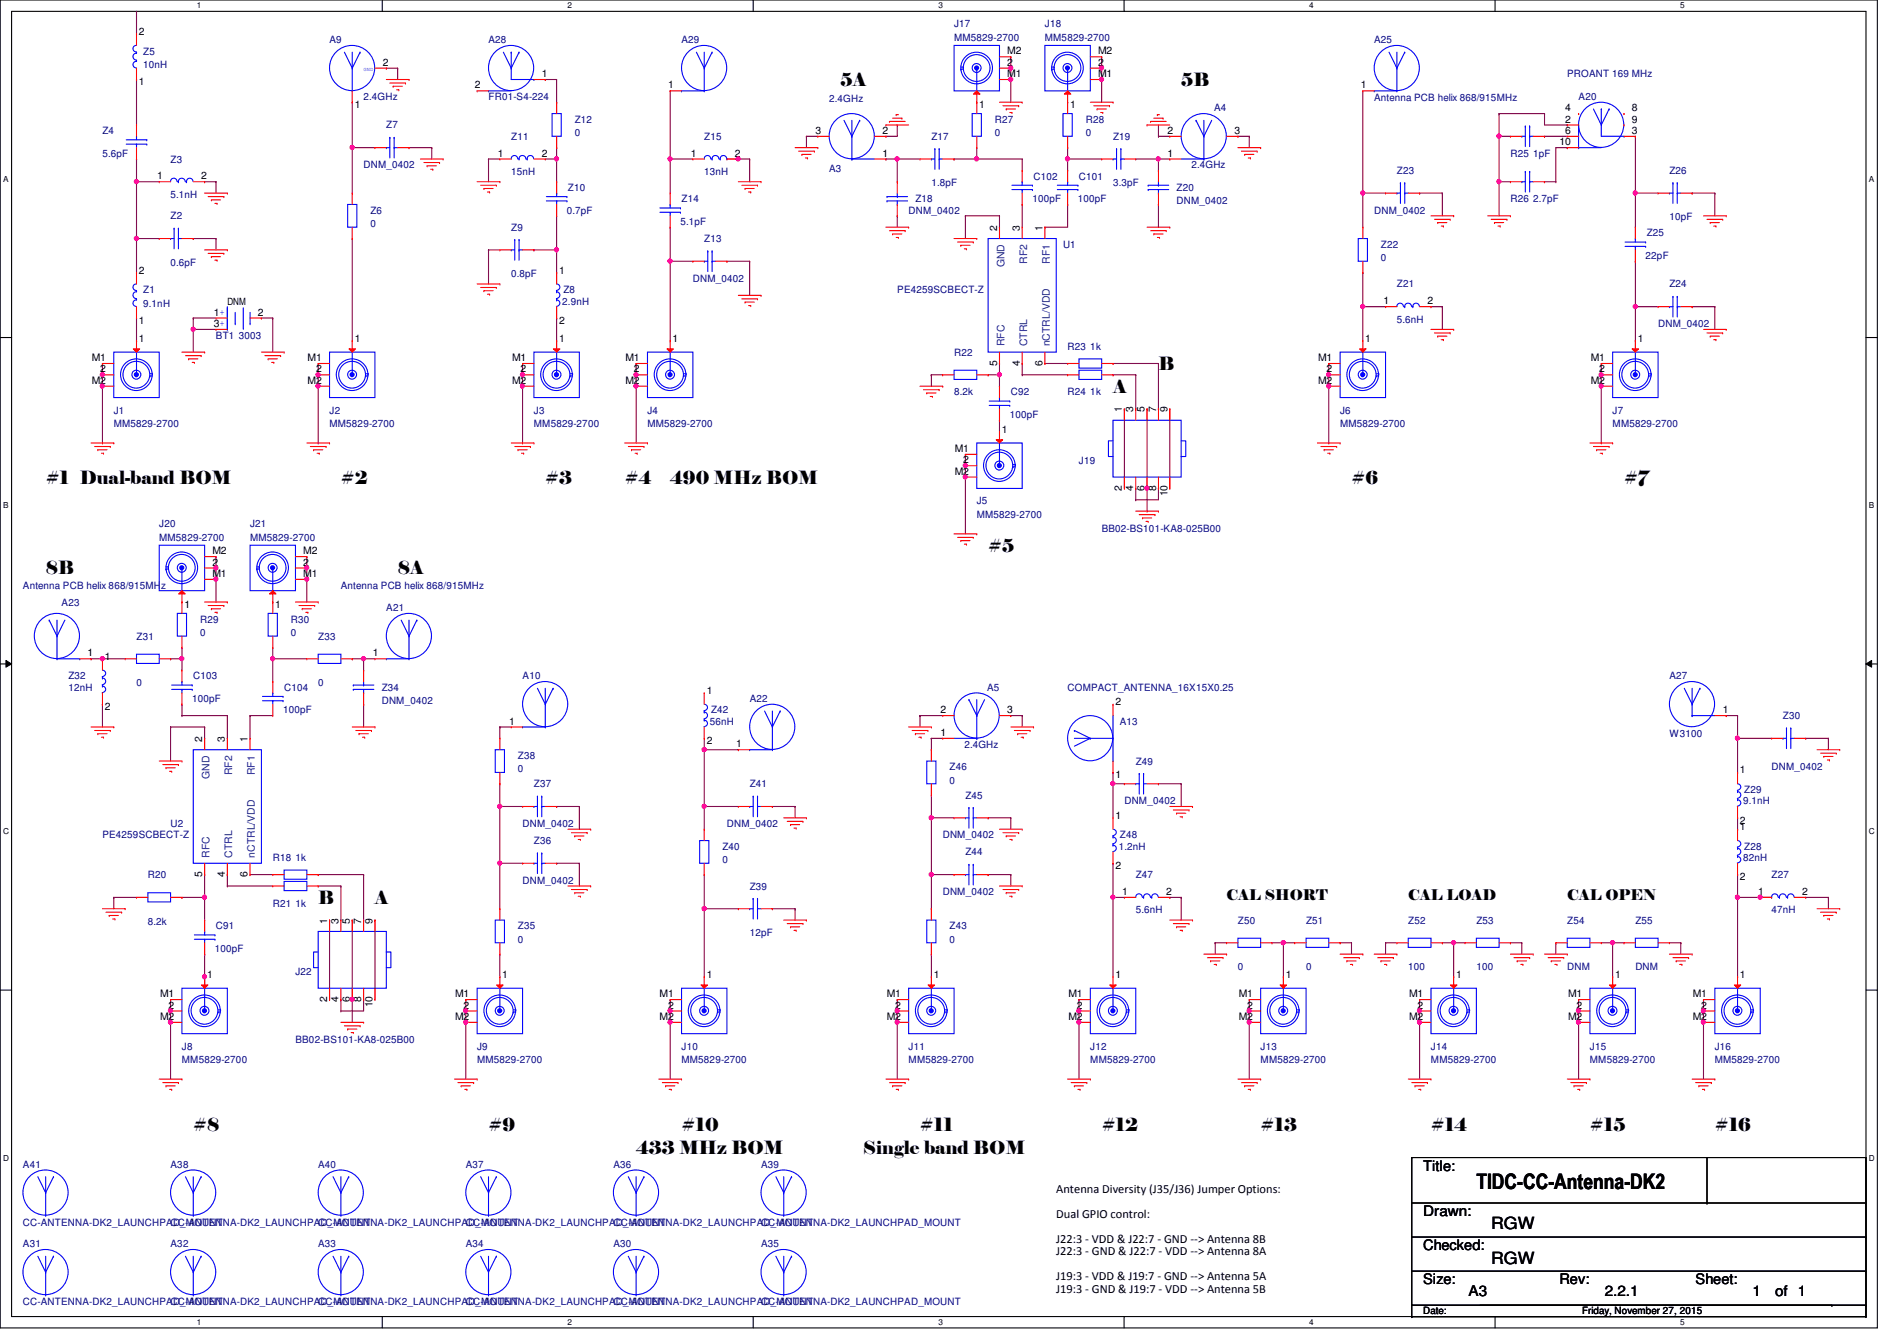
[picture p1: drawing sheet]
<svg xmlns="http://www.w3.org/2000/svg" width="297mm" height="210mm" viewBox="0 0 297 210" stroke-linecap="round" stroke-linejoin="round" font-family="sans-serif">
<defs><g id="words">
<text font-size="3.3" x="231.2" y="186.2">TIDC-CC-Antenna-DK2</text>
<g font-size="2.8">
<text x="131.6" y="13.5">5A</text>
<text x="185" y="13.5">5B</text>
<text x="181.4" y="57.9">B</text>
<text x="174.3" y="61.5">A</text>
<text x="7.2" y="75.7">#1 Dual-band BOM</text>
<text x="53.4" y="75.7">#2</text>
<text x="85.4" y="75.7">#3</text>
<text x="97.8" y="75.7">#4</text>
<text x="104.9" y="75.7">490 MHz BOM</text>
<text x="211.6" y="75.7">#6</text>
<text x="254.3" y="75.7">#7</text>
<text x="7.2" y="89.9">8B</text>
<text x="62.3" y="89.9">8A</text>
<text x="154.7" y="86.4">#5</text>
<text x="49.8" y="141.5">B</text>
<text x="58.7" y="141.5">A</text>
<text x="30.3" y="177">#8</text>
<text x="76.5" y="177">#9</text>
<text x="106.7" y="177">#10</text>
<text x="144.1" y="177">#11</text>
<text x="172.5" y="177">#12</text>
<text x="197.4" y="177">#13</text>
<text x="224.1" y="177">#14</text>
<text x="249" y="177">#15</text>
<text x="268.5" y="177">#16</text>
<text x="99.6" y="180.6">433 MHz BOM</text>
<text x="135.2" y="180.6">Single band BOM</text>
</g>
<g font-size="2.6">
<text x="233.5" y="192.4">RGW</text>
<text x="233.5" y="197.8">RGW</text>
</g>
<g font-size="2.3">
<text x="192.1" y="140.9">CAL SHORT</text>
<text x="220.5" y="140.9">CAL LOAD</text>
<text x="245.4" y="140.9">CAL OPEN</text>
<text x="222.8" y="183.3">Title:</text>
<text x="222.8" y="190.4">Drawn:</text>
<text x="222.8" y="195.7">Checked:</text>
<text x="222.8" y="201">Size:</text>
<text x="230" y="202.8">A3</text>
<text x="244.2" y="201">Rev:</text>
<text x="251.3" y="202.8">2.2.1</text>
<text x="265.5" y="201">Sheet:</text>
<text x="274.4" y="202.8">1</text>
<text x="278" y="202.8">of 1</text>
</g>
<g font-size="1.9">
<text x="165.4" y="186.8">Antenna Diversity (J35/J36) Jumper Options:</text>
<text x="165.4" y="190.7">Dual GPIO control:</text>
<text x="165.4" y="194.6">J22:3 - VDD &amp; J22:7 - GND --&gt; Antenna 8B</text>
<text x="165.4" y="196.5">J22:3 - GND &amp; J22:7 - VDD --&gt; Antenna 8A</text>
<text x="165.4" y="200.4">J19:3 - VDD &amp; J19:7 - GND --&gt; Antenna 5A</text>
<text x="165.4" y="202.4">J19:3 - GND &amp; J19:7 - VDD --&gt; Antenna 5B</text>
</g>
<g font-size="1.6">
<text x="21.8" y="5.5">2</text>
<text x="59.9" y="10.3">2</text>
<text x="157.7" y="10.3">2</text>
<text x="157.7" y="8.5">M2</text>
<text x="172" y="10.3">2</text>
<text x="172" y="8.5">M2</text>
<text x="21.8" y="13.3">1</text>
<text x="55.5" y="16.9">1</text>
<text x="74.4" y="13.8">2</text>
<text x="84.8" y="12.1">1</text>
<text x="104.6" y="13.8">1</text>
<text x="153.3" y="16.9">1</text>
<text x="157.7" y="12.1">M1</text>
<text x="167.6" y="16.9">1</text>
<text x="172" y="12.1">M1</text>
<text x="213.1" y="13.8">1</text>
<text x="245.1" y="17.4">4</text>
<text x="255.5" y="17.4">8</text>
<text x="127.7" y="21">3</text>
<text x="138.2" y="21">2</text>
<text x="182.8" y="21">2</text>
<text x="193.3" y="21">3</text>
<text x="244.2" y="22.7">10</text>
<text x="245.1" y="19.2">2</text>
<text x="245.1" y="21">6</text>
<text x="255.5" y="21">3</text>
<text x="255.5" y="19.2">9</text>
<text x="24.6" y="28.1">1</text>
<text x="31.5" y="28.1">2</text>
<text x="77.9" y="24.5">1</text>
<text x="84.8" y="24.5">2</text>
<text x="108.2" y="24.5">1</text>
<text x="115.1" y="24.5">2</text>
<text x="138.2" y="24.5">1</text>
<text x="182.8" y="24.5">1</text>
<text x="156.1" y="36.1" transform="rotate(-90 156.1 36.1)">2</text>
<text x="159.7" y="36.1" transform="rotate(-90 159.7 36.1)">3</text>
<text x="163.2" y="36.1" transform="rotate(-90 163.2 36.1)">1</text>
<text x="21.8" y="42.8">2</text>
<text x="35.6" y="47.7">DNM</text>
<text x="87.5" y="42.8">1</text>
<text x="216.6" y="47.6">1</text>
<text x="223.5" y="47.6">2</text>
<text x="21.8" y="53.5">1</text>
<text x="21.8" y="50.7">1</text>
<text x="33.5" y="49.4">1+</text>
<text x="33.5" y="51.2">3+</text>
<text x="40.4" y="49.4">2</text>
<text x="55.5" y="53.5">1</text>
<text x="87.5" y="50.7">2</text>
<text x="87.5" y="53.5">1</text>
<text x="105.3" y="53.5">1</text>
<text x="213.8" y="53.5">1</text>
<text x="256.5" y="53.5">1</text>
<text x="14.4" y="56.5">M1</text>
<text x="15.7" y="58.3">2</text>
<text x="48.2" y="56.5">M1</text>
<text x="49.5" y="58.3">2</text>
<text x="80.2" y="56.5">M1</text>
<text x="81.5" y="58.3">2</text>
<text x="98" y="56.5">M1</text>
<text x="99.3" y="58.3">2</text>
<text x="156.1" y="57.2" transform="rotate(-90 156.1 57.2)">5</text>
<text x="159.7" y="57.2" transform="rotate(-90 159.7 57.2)">4</text>
<text x="163.2" y="57.2" transform="rotate(-90 163.2 57.2)">6</text>
<text x="206.4" y="56.5">M1</text>
<text x="207.7" y="58.3">2</text>
<text x="249.1" y="56.5">M1</text>
<text x="250.4" y="58.3">2</text>
<text x="14.4" y="60.1">M2</text>
<text x="48.2" y="60.1">M2</text>
<text x="80.2" y="60.1">M2</text>
<text x="98" y="60.1">M2</text>
<text x="175.7" y="64.6" transform="rotate(-90 175.7 64.6)">1</text>
<text x="177.5" y="64.6" transform="rotate(-90 177.5 64.6)">3</text>
<text x="179.2" y="64.6" transform="rotate(-90 179.2 64.6)">5</text>
<text x="181" y="64.6" transform="rotate(-90 181 64.6)">7</text>
<text x="182.8" y="64.6" transform="rotate(-90 182.8 64.6)">9</text>
<text x="206.4" y="60.1">M2</text>
<text x="249.1" y="60.1">M2</text>
<text x="149.5" y="70.7">M1</text>
<text x="156.9" y="67.7">1</text>
<text x="149.5" y="74.3">M2</text>
<text x="150.8" y="72.5">2</text>
<text x="175.7" y="76.8" transform="rotate(-90 175.7 76.8)">2</text>
<text x="177.5" y="76.8" transform="rotate(-90 177.5 76.8)">4</text>
<text x="179.2" y="76.8" transform="rotate(-90 179.2 76.8)">6</text>
<text x="181" y="76.8" transform="rotate(-90 181 76.8)">8</text>
<text x="182.8" y="77.7" transform="rotate(-90 182.8 77.7)">10</text>
<text x="33.3" y="88.5">2</text>
<text x="33.3" y="86.7">M2</text>
<text x="47.5" y="88.5">2</text>
<text x="47.5" y="86.7">M2</text>
<text x="28.9" y="95.1">1</text>
<text x="33.3" y="90.3">M1</text>
<text x="43.1" y="95.1">1</text>
<text x="47.5" y="90.3">M1</text>
<text x="13.7" y="102.7">1</text>
<text x="16.4" y="103.3">1</text>
<text x="58.4" y="102.7">1</text>
<text x="16.4" y="111.1">2</text>
<text x="79.7" y="113.4">1</text>
<text x="110.7" y="108.6">1</text>
<text x="147.3" y="111.6">2</text>
<text x="157.7" y="111.6">3</text>
<text x="174.7" y="110.4">2</text>
<text x="269.7" y="111.6">1</text>
<text x="31.7" y="116.1" transform="rotate(-90 31.7 116.1)">2</text>
<text x="35.2" y="116.1" transform="rotate(-90 35.2 116.1)">3</text>
<text x="38.8" y="116.1" transform="rotate(-90 38.8 116.1)">1</text>
<text x="110.7" y="116.5">2</text>
<text x="115.3" y="117">1</text>
<text x="147.3" y="115.2">1</text>
<text x="174.7" y="121.8">1</text>
<text x="272.5" y="121.1">1</text>
<text x="174.7" y="128.2">1</text>
<text x="272.5" y="128.9">2</text>
<text x="272.5" y="130">1</text>
<text x="31.7" y="137.2" transform="rotate(-90 31.7 137.2)">5</text>
<text x="35.2" y="137.2" transform="rotate(-90 35.2 137.2)">4</text>
<text x="38.8" y="137.2" transform="rotate(-90 38.8 137.2)">6</text>
<text x="174.7" y="136">2</text>
<text x="272.5" y="137.8">2</text>
<text x="175.7" y="140.1">1</text>
<text x="182.6" y="140.1">2</text>
<text x="275.3" y="140.1">1</text>
<text x="282.2" y="140.1">2</text>
<text x="51.2" y="144.6" transform="rotate(-90 51.2 144.6)">1</text>
<text x="53" y="144.6" transform="rotate(-90 53 144.6)">3</text>
<text x="54.8" y="144.6" transform="rotate(-90 54.8 144.6)">5</text>
<text x="56.6" y="144.6" transform="rotate(-90 56.6 144.6)">7</text>
<text x="58.3" y="144.6" transform="rotate(-90 58.3 144.6)">9</text>
<text x="32.4" y="153.1">1</text>
<text x="78.7" y="153.1">1</text>
<text x="110.7" y="153.1">1</text>
<text x="146.2" y="153.1">1</text>
<text x="174.7" y="153.1">1</text>
<text x="201.3" y="153.1">1</text>
<text x="228" y="153.1">1</text>
<text x="252.9" y="153.1">1</text>
<text x="272.5" y="153.1">1</text>
<text x="25.1" y="156.1">M1</text>
<text x="25.1" y="159.6">M2</text>
<text x="26.4" y="157.9">2</text>
<text x="51.2" y="156.8" transform="rotate(-90 51.2 156.8)">2</text>
<text x="53" y="156.8" transform="rotate(-90 53 156.8)">4</text>
<text x="54.8" y="156.8" transform="rotate(-90 54.8 156.8)">6</text>
<text x="56.6" y="156.8" transform="rotate(-90 56.6 156.8)">8</text>
<text x="58.3" y="157.7" transform="rotate(-90 58.3 157.7)">10</text>
<text x="71.3" y="156.1">M1</text>
<text x="71.3" y="159.6">M2</text>
<text x="72.6" y="157.9">2</text>
<text x="103.3" y="156.1">M1</text>
<text x="103.3" y="159.6">M2</text>
<text x="104.6" y="157.9">2</text>
<text x="138.8" y="156.1">M1</text>
<text x="138.8" y="159.6">M2</text>
<text x="140.2" y="157.9">2</text>
<text x="167.3" y="156.1">M1</text>
<text x="167.3" y="159.6">M2</text>
<text x="168.6" y="157.9">2</text>
<text x="194" y="156.1">M1</text>
<text x="194" y="159.6">M2</text>
<text x="195.3" y="157.9">2</text>
<text x="220.6" y="156.1">M1</text>
<text x="220.6" y="159.6">M2</text>
<text x="222" y="157.9">2</text>
<text x="245.5" y="156.1">M1</text>
<text x="245.5" y="159.6">M2</text>
<text x="246.8" y="157.9">2</text>
<text x="265.1" y="156.1">M1</text>
<text x="265.1" y="159.6">M2</text>
<text x="266.4" y="157.9">2</text>
<text x="222.8" y="205.7">Date:</text>
<text x="247.7" y="205.7">Friday, November 27, 2015</text>
</g>
<g font-size="1.6" fill="#000080">
<text x="149.4" y="4.3">J17</text>
<text x="163.6" y="4.3">J18</text>
<text x="22.4" y="8.6">Z5</text>
<text x="22.4" y="10.7">10nH</text>
<text x="51.6" y="6.8">A9</text>
<text x="76.5" y="6.8">A28</text>
<text x="106.7" y="6.8">A29</text>
<text x="149.4" y="6.4">MM5829-2700</text>
<text x="163.6" y="6.4">MM5829-2700</text>
<text x="215.2" y="6.8">A25</text>
<text x="56.9" y="15.7">2.4GHz</text>
<text x="76.5" y="15.7">FR01-S4-224</text>
<text x="129.8" y="16">2.4GHz</text>
<text x="190.1" y="17.4">A4</text>
<text x="215.2" y="15.8">Antenna PCB helix 868/915MHz</text>
<text x="245.4" y="12.1">PROANT 169 MHz</text>
<text x="247.2" y="15.7">A20</text>
<text x="16" y="21">Z4</text>
<text x="60.5" y="20.1">Z7</text>
<text x="80" y="21.9">Z11</text>
<text x="90" y="19.2">Z12</text>
<text x="90" y="21.3">0</text>
<text x="110.3" y="21.9">Z15</text>
<text x="145.8" y="21.9">Z17</text>
<text x="155.8" y="19.2">R27</text>
<text x="155.8" y="21.3">0</text>
<text x="170" y="19.2">R28</text>
<text x="170" y="21.3">0</text>
<text x="174.3" y="21.9">Z19</text>
<text x="16" y="24.6">5.6pF</text>
<text x="26.7" y="25.4">Z3</text>
<text x="56.9" y="26.3">DNM_0402</text>
<text x="80" y="27.4">15nH</text>
<text x="88.9" y="29.9">Z10</text>
<text x="110.3" y="27.4">13nH</text>
<text x="129.8" y="26.9">A3</text>
<text x="145.8" y="29.2">1.8pF</text>
<text x="161.8" y="28.1">C102</text>
<text x="168.9" y="28.1">C101</text>
<text x="174.3" y="29.2">3.3pF</text>
<text x="184.2" y="29.9">Z20</text>
<text x="186.6" y="26.3">2.4GHz</text>
<text x="218.7" y="27.2">Z23</text>
<text x="236.5" y="24.6">R25 1pF</text>
<text x="261.4" y="27.2">Z26</text>
<text x="26.7" y="34.3">Z2</text>
<text x="26.7" y="30.9">5.1nH</text>
<text x="58" y="33.4">Z6</text>
<text x="58" y="35.6">0</text>
<text x="88.8" y="33.4">0.7pF</text>
<text x="106.5" y="35.2">5.1pF</text>
<text x="106.7" y="31.7">Z14</text>
<text x="142.3" y="33.4">DNM_0402</text>
<text x="143.3" y="31.7">Z18</text>
<text x="161.7" y="31.7">100pF</text>
<text x="168.8" y="31.7">100pF</text>
<text x="184.2" y="32">DNM_0402</text>
<text x="215.2" y="33.4">DNM_0402</text>
<text x="236.5" y="31.7">R26 2.7pF</text>
<text x="261.4" y="34.5">10pF</text>
<text x="26.7" y="41.6">0.6pF</text>
<text x="80" y="36.1">Z9</text>
<text x="110.3" y="37.9">Z13</text>
<text x="166.5" y="38.8">U1</text>
<text x="216.2" y="38.8">Z22</text>
<text x="216.2" y="40.9">0</text>
<text x="257.7" y="40.6">22pF</text>
<text x="257.8" y="37">Z25</text>
<text x="22.4" y="45.9">Z1</text>
<text x="80" y="43.4">0.8pF</text>
<text x="88" y="47.7">2.9nH</text>
<text x="88.2" y="45.9">Z8</text>
<text x="108.5" y="44.1">DNM_0402</text>
<text x="140.5" y="45.9">PE4259SCBECT-Z</text>
<text x="218.7" y="45">Z21</text>
<text x="261.4" y="45">Z24</text>
<text x="22.4" y="48">9.1nH</text>
<text x="33.8" y="53">BT1 3003</text>
<text x="218.7" y="50.5">5.6nH</text>
<text x="259.6" y="51.2">DNM_0402</text>
<text x="149.4" y="55.7">R22</text>
<text x="167.2" y="54.8">R23 1k</text>
<text x="17.8" y="64.7">J1</text>
<text x="51.6" y="64.7">J2</text>
<text x="83.6" y="64.7">J3</text>
<text x="101.4" y="64.7">J4</text>
<text x="149.4" y="61.9">8.2k</text>
<text x="158.1" y="65.4">100pF</text>
<text x="158.3" y="61.9">C92</text>
<text x="167.2" y="61.9">R24 1k</text>
<text x="209.8" y="64.7">J6</text>
<text x="252.5" y="64.7">J7</text>
<text x="17.8" y="66.9">MM5829-2700</text>
<text x="51.6" y="66.9">MM5829-2700</text>
<text x="83.6" y="66.9">MM5829-2700</text>
<text x="101.4" y="66.9">MM5829-2700</text>
<text x="209.8" y="66.9">MM5829-2700</text>
<text x="252.5" y="66.9">MM5829-2700</text>
<text x="168.9" y="72.6">J19</text>
<text x="24.9" y="82.5">J20</text>
<text x="39.2" y="82.5">J21</text>
<text x="152.9" y="79">J5</text>
<text x="152.9" y="81.1">MM5829-2700</text>
<text x="172.5" y="83.2">BB02-BS101-KA8-025B00</text>
<text x="24.9" y="84.7">MM5829-2700</text>
<text x="39.2" y="84.7">MM5829-2700</text>
<text x="3.6" y="92.1">Antenna PCB helix 868/915MHz</text>
<text x="9.6" y="94.8">A23</text>
<text x="53.4" y="92.1">Antenna PCB helix 868/915MHz</text>
<text x="60.5" y="95.7">A21</text>
<text x="21.4" y="100.1">Z31</text>
<text x="31.3" y="97.5">R29</text>
<text x="31.3" y="99.6">0</text>
<text x="45.5" y="97.5">R30</text>
<text x="45.5" y="99.6">0</text>
<text x="49.8" y="100.1">Z33</text>
<text x="10.7" y="106.3">Z32</text>
<text x="21.4" y="107.4">0</text>
<text x="30.3" y="106.3">C103</text>
<text x="49.8" y="107.4">0</text>
<text x="81.8" y="106.3">A10</text>
<text x="261.4" y="106.3">A27</text>
<text x="10.7" y="108.1">12nH</text>
<text x="30.1" y="109.9">100pF</text>
<text x="44.3" y="111.7">100pF</text>
<text x="44.5" y="108.1">C104</text>
<text x="59.8" y="108.1">Z34</text>
<text x="59.8" y="110.2">DNM_0402</text>
<text x="111.2" y="113.5">56nH</text>
<text x="111.3" y="111.7">Z42</text>
<text x="117.4" y="109.9">A22</text>
<text x="154.6" y="108.1">A5</text>
<text x="167.2" y="108.1">COMPACT_ANTENNA_16X15X0.25</text>
<text x="175.3" y="113.5">A13</text>
<text x="279.2" y="112.6">Z30</text>
<text x="81.1" y="118.8">Z38</text>
<text x="151" y="117">2.4GHz</text>
<text x="177.8" y="119.7">Z49</text>
<text x="261.4" y="115.4">W3100</text>
<text x="81.1" y="120.9">0</text>
<text x="83.6" y="123.2">Z37</text>
<text x="117.4" y="123.2">Z41</text>
<text x="148.7" y="120.6">Z46</text>
<text x="148.7" y="122.7">0</text>
<text x="151.2" y="125">Z45</text>
<text x="176.1" y="125.9">DNM_0402</text>
<text x="273" y="125.9">9.1nH</text>
<text x="273.1" y="124.1">Z29</text>
<text x="277.4" y="120.6">DNM_0402</text>
<text x="16" y="131.2">PE4259SCBECT-Z</text>
<text x="26.7" y="129.5">U2</text>
<text x="81.8" y="129.5">DNM_0402</text>
<text x="113.8" y="129.5">DNM_0402</text>
<text x="147.6" y="131.2">DNM_0402</text>
<text x="175.3" y="131.2">Z48</text>
<text x="23.2" y="137.5">R20</text>
<text x="42.7" y="134.8">R18 1k</text>
<text x="83.6" y="132.1">Z36</text>
<text x="113.1" y="133">Z40</text>
<text x="113.1" y="135.1">0</text>
<text x="151.2" y="133.9">Z44</text>
<text x="175.2" y="133">1.2nH</text>
<text x="177.8" y="137.5">Z47</text>
<text x="273" y="134.8">82nH</text>
<text x="273.1" y="133">Z28</text>
<text x="277.4" y="137.5">Z27</text>
<text x="42.7" y="141.9">R21 1k</text>
<text x="81.8" y="138.3">DNM_0402</text>
<text x="117.4" y="139.2">Z39</text>
<text x="147.6" y="140.1">DNM_0402</text>
<text x="177.8" y="143">5.6nH</text>
<text x="277.4" y="143">47nH</text>
<text x="23.2" y="144.7">8.2k</text>
<text x="33.7" y="149">100pF</text>
<text x="33.8" y="145.5">C91</text>
<text x="81.1" y="145.5">Z35</text>
<text x="81.1" y="147.6">0</text>
<text x="117.4" y="146.5">12pF</text>
<text x="148.7" y="145.5">Z43</text>
<text x="148.7" y="147.6">0</text>
<text x="193.8" y="144.6">Z50</text>
<text x="204.5" y="144.6">Z51</text>
<text x="220.5" y="144.6">Z52</text>
<text x="231.2" y="144.6">Z53</text>
<text x="245.4" y="144.6">Z54</text>
<text x="256.1" y="144.6">Z55</text>
<text x="46.3" y="152.6">J22</text>
<text x="193.8" y="151.8">0</text>
<text x="204.5" y="151.8">0</text>
<text x="220.5" y="151.8">100</text>
<text x="231.2" y="151.8">100</text>
<text x="245.4" y="151.8">DNM</text>
<text x="256.1" y="151.8">DNM</text>
<text x="28.5" y="164.3">J8</text>
<text x="28.5" y="166.5">MM5829-2700</text>
<text x="46.3" y="163.2">BB02-BS101-KA8-025B00</text>
<text x="74.7" y="164.3">J9</text>
<text x="74.7" y="166.5">MM5829-2700</text>
<text x="106.7" y="164.3">J10</text>
<text x="106.7" y="166.5">MM5829-2700</text>
<text x="142.3" y="164.3">J11</text>
<text x="142.3" y="166.5">MM5829-2700</text>
<text x="170.7" y="164.3">J12</text>
<text x="170.7" y="166.5">MM5829-2700</text>
<text x="197.4" y="164.3">J13</text>
<text x="197.4" y="166.5">MM5829-2700</text>
<text x="224.1" y="164.3">J14</text>
<text x="224.1" y="166.5">MM5829-2700</text>
<text x="249" y="164.3">J15</text>
<text x="249" y="166.5">MM5829-2700</text>
<text x="268.5" y="164.3">J16</text>
<text x="268.5" y="166.5">MM5829-2700</text>
<text x="3.6" y="182.8">A41</text>
<text x="26.7" y="182.8">A38</text>
<text x="49.8" y="182.8">A40</text>
<text x="72.9" y="182.8">A37</text>
<text x="96.1" y="182.8">A36</text>
<text x="119.2" y="182.8">A39</text>
<text x="3.6" y="191.9">CC-ANTENNA-DK2_LAUNCHPAD_MOUNT</text>
<text x="26.7" y="191.9">CC-ANTENNA-DK2_LAUNCHPAD_MOUNT</text>
<text x="49.8" y="191.9">CC-ANTENNA-DK2_LAUNCHPAD_MOUNT</text>
<text x="72.9" y="191.9">CC-ANTENNA-DK2_LAUNCHPAD_MOUNT</text>
<text x="96.1" y="191.9">CC-ANTENNA-DK2_LAUNCHPAD_MOUNT</text>
<text x="119.2" y="191.9">CC-ANTENNA-DK2_LAUNCHPAD_MOUNT</text>
<text x="3.6" y="195.2">A31</text>
<text x="26.7" y="195.2">A32</text>
<text x="49.8" y="195.2">A33</text>
<text x="72.9" y="195.2">A34</text>
<text x="96.1" y="195.2">A30</text>
<text x="119.2" y="195.2">A35</text>
<text x="3.6" y="204.3">CC-ANTENNA-DK2_LAUNCHPAD_MOUNT</text>
<text x="26.7" y="204.3">CC-ANTENNA-DK2_LAUNCHPAD_MOUNT</text>
<text x="49.8" y="204.3">CC-ANTENNA-DK2_LAUNCHPAD_MOUNT</text>
<text x="72.9" y="204.3">CC-ANTENNA-DK2_LAUNCHPAD_MOUNT</text>
<text x="96.1" y="204.3">CC-ANTENNA-DK2_LAUNCHPAD_MOUNT</text>
<text x="119.2" y="204.3">CC-ANTENNA-DK2_LAUNCHPAD_MOUNT</text>
</g>
<g font-size="1.6" fill="#004080">
<text x="157.3" y="41.9" transform="rotate(-90 157.3 41.9)">GND</text>
<text x="160.8" y="41.3" transform="rotate(-90 160.8 41.3)">RF2</text>
<text x="164.4" y="41.3" transform="rotate(-90 164.4 41.3)">RF1</text>
<text x="157.3" y="54.2" transform="rotate(-90 157.3 54.2)">RFC</text>
<text x="160.8" y="54.2" transform="rotate(-90 160.8 54.2)">CTRL</text>
<text x="164.4" y="54.2" transform="rotate(-90 164.4 54.2)">nCTRL/VDD</text>
<text x="32.8" y="121.9" transform="rotate(-90 32.8 121.9)">GND</text>
<text x="36.4" y="121.3" transform="rotate(-90 36.4 121.3)">RF2</text>
<text x="39.9" y="121.3" transform="rotate(-90 39.9 121.3)">RF1</text>
<text x="32.8" y="134.2" transform="rotate(-90 32.8 134.2)">RFC</text>
<text x="36.4" y="134.2" transform="rotate(-90 36.4 134.2)">CTRL</text>
<text x="39.9" y="134.2" transform="rotate(-90 39.9 134.2)">nCTRL/VDD</text>
</g>
<g font-size="1.3">
<text x="30.8" y="1.3">1</text>
<text x="88.9" y="1.3">2</text>
<text x="146.9" y="1.3">3</text>
<text x="205" y="1.3">4</text>
<text x="263.1" y="1.3">5</text>
<text x=".5" y="28.4">A</text>
<text x="292.6" y="28.4">A</text>
<text x=".5" y="79.5">B</text>
<text x="292.6" y="79.5">B</text>
<text x=".5" y="130.6">C</text>
<text x="292.6" y="130.6">C</text>
<text x=".5" y="181.7">D</text>
<text x="292.6" y="181.7">D</text>
<text x="30.8" y="207.4">1</text>
<text x="88.9" y="207.4">2</text>
<text x="146.9" y="207.4">3</text>
<text x="205" y="207.4">4</text>
<text x="263.1" y="207.4">5</text>
</g>
<text font-size=".8" fill="#00f" x="56.9" y="11">GND</text>
</g></defs>
<path d="M0 0h294v207.9h-294zM1.8 1.8h290.4v204.3h-290.4z" fill="none" stroke="#000" stroke-width=".17"/>
<g fill="#fff">
<path d="M30.8 .2h.7v1.4h-.7z"/>
<path d="M30.8 206.2h.7v1.4h-.7z"/>
</g>
<path d="M59.9 0v1.8M59.9 206.1v1.8" fill="none" stroke="#000" stroke-width=".17"/>
<g fill="#fff">
<path d="M88.9 .2h.6v1.4h-.6z"/>
<path d="M88.9 206.2h.6v1.4h-.6z"/>
</g>
<path d="M117.9 0v1.8M117.9 206.1v1.8" fill="none" stroke="#000" stroke-width=".17"/>
<g fill="#fff">
<path d="M146.9 .2h.7v1.4h-.7z"/>
<path d="M146.9 206.2h.7v1.4h-.7z"/>
</g>
<path d="M176 0v1.8M176 206.1v1.8" fill="none" stroke="#000" stroke-width=".17"/>
<g fill="#fff">
<path d="M205 .2h.7v1.4h-.7z"/>
<path d="M205 206.2h.7v1.4h-.7z"/>
</g>
<path d="M234.1 0v1.8M234.1 206.1v1.8" fill="none" stroke="#000" stroke-width=".17"/>
<g fill="#fff">
<path d="M263.1 .2h.7v1.4h-.7z"/>
<path d="M263.1 206.2h.7v1.4h-.7z"/>
<path d="M.5 27.3h.8v1.4h-.8z"/>
<path d="M292.6 27.3h.9v1.4h-.9z"/>
<path d="M.5 78.4h.8v1.4h-.8z"/>
<path d="M292.6 78.4h.9v1.4h-.9z"/>
</g>
<path d="M0 52.8h1.8M292.2 52.8h1.8" fill="none" stroke="#000" stroke-width=".17"/>
<g fill="#fff">
<path d="M.5 129.5h.9v1.4h-.9z"/>
<path d="M292.6 129.5h.9v1.4h-.9z"/>
</g>
<path d="M0 103.9h1.8M292.2 103.9h1.8" fill="none" stroke="#000" stroke-width=".17"/>
<path d="M.9 103.4l.9 .5-.9 .5zM292.2 103.9l.9-.5v1z" fill="#000"/>
<path d="M.9 103.4l.9 .5-.9 .5zM292.2 103.9l.9-.5v1z" fill="none" stroke="#000" stroke-width=".16"/>
<g fill="#fff">
<path d="M.5 180.5h.9v1.4h-.9z"/>
<path d="M292.6 180.5h.9v1.4h-.9z"/>
</g>
<path d="M0 155h1.8M292.2 155h1.8" fill="none" stroke="#000" stroke-width=".17"/>
<path d="M110.3 142.2h.1M110.3 142.2h5.3M217 147.6h.1M217 147.6h1.7M217 147.6v1.8M225.8 147.6h.1M225.8 147.6h1.8M236.5 147.6h.1M236.5 147.6h1.8M238.3 147.6h.1M238.3 147.6v1.8" fill="none" stroke="#800040" stroke-width=".17"/>
<circle cx="110.2" cy="142.2" r=".32" fill="#f0f"/>
<circle cx="110.2" cy="142.2" r=".32" fill="none" stroke="#f0f" stroke-width=".17"/>
<g fill="none" stroke="#800040" stroke-width=".17">
<path d="M55.2 16h.1M55.2 16v14.2M55.2 23.1h.1M55.2 23.1h3.5M140.5 33.8h.1M140.5 33.8v1.8M177.8 24.9h3.6M181.4 24.9h.1M181.4 21.3h.1M181.4 21.3h1.8M193.8 21.3h.1M193.8 21.3h1.8"/>
<path d="M56.9 103.1h.1M56.9 103.1h1.8M144.1 112h.1M144.1 112h3.5M144.1 112v1.8M145.8 115.6h.1M145.8 115.6h1.8M158.3 112h.1M158.3 112h1.8M160.1 112h.1M160.1 112v1.8M120.9 142.2h.1"/>
<path d="M120.9 142.2h3.6M124.5 142.2h.1M124.5 142.2v1.8"/>
</g>
<circle cx="55.1" cy="23.1" r=".32" fill="#f0f"/>
<circle cx="55.1" cy="23.1" r=".32" fill="none" stroke="#f0f" stroke-width=".17"/>
<g fill="none" stroke="#800040" stroke-width=".17">
<path d="M87.2 16h.1M87.2 12.4v3.6M64 23.1h.1M64 23.1h3.6M67.6 23.1h.1M67.6 23.1v1.8M76.5 24.9h.1M76.5 24.9h1.8M76.5 24.9v3.5M85.4 24.9h1.8M87.2 23.1h.1M87.2 24.9h.1"/>
<path d="M87.2 23.1v1.8M78.3 113.8h.1M78.3 113.8h1.7M174.3 120.9h.1M174.3 122.7h.1M174.3 120.9v1.8M174.3 122.7h1.8"/>
</g>
<circle cx="174.3" cy="122.7" r=".32" fill="#f0f"/>
<circle cx="174.3" cy="122.7" r=".32" fill="none" stroke="#f0f" stroke-width=".17"/>
<g fill="none" stroke="#800040" stroke-width=".17">
<path d="M60.5 10.7h.1M60.5 10.7h1.8M62.3 10.7h.1M62.3 10.7v1.7M151.2 33.8h.1M151.2 33.8h5.3M151.2 33.8v3.5M156.5 33.8h.1M156.5 33.8v1.8M160.1 32h.1M160.1 32v3.6M163.6 35.6h.1"/>
<path d="M167.2 32h.1M167.2 32v3.6h-3.6M154.7 58.7h.1M154.7 58.7h1.8M156.5 56.9h.1M156.5 58.7h.1M156.5 56.9v3.6M160.1 58.7h.1M160.1 56.9h.1M160.1 56.9v1.8M160.1 58.7h7.1M163.6 56.9h.1"/>
<path d="M163.6 56.9h3.6M26.7 113.8h.1M26.7 113.8h5.3M26.7 113.8v5.3M32 113.8h.1M32 113.8v1.8M32 136.9v7.1M35.6 136.9h.1M35.6 138.7h.1M35.6 138.7h7.1M35.6 136.9v1.8M39.2 136.9h.1"/>
<path d="M39.2 136.9h3.5M49.8 136.9h.1M49.8 138.7h.1M49.8 136.9h7.1M49.8 138.7h3.6M174.3 122.7h.1M174.3 135.1h.1M174.3 122.7v5.3M174.3 135.1v5.4M181.4 122.7h.1M181.4 122.7h3.6M185 122.7h.1"/>
<path d="M185 122.7v3.5M17.8 140.5h.1M17.8 140.5h3.6M17.8 140.5v1.7M32 140.5h.1M174.3 140.5h.1M174.3 140.5h1.8M183.2 140.5h.1M183.2 140.5h1.8M185 140.5h.1M185 140.5v3.5"/>
</g>
<circle cx="156.5" cy="58.6" r=".32" fill="#f0f"/>
<circle cx="156.5" cy="58.6" r=".32" fill="none" stroke="#f0f" stroke-width=".17"/>
<path d="M256.1 30.2h.1M256.1 21.3h.1M256.1 21.3v14.3M145.8 58.7h.1M145.8 58.7v1.8M145.8 58.7h1.8" fill="none" stroke="#800040" stroke-width=".17"/>
<circle cx="256" cy="30.2" r=".32" fill="#f0f"/>
<circle cx="256" cy="30.2" r=".32" fill="none" stroke="#f0f" stroke-width=".17"/>
<path d="M265 30.2h.1M265 30.2h3.5M268.5 30.2h.1M268.5 30.2v3.6M256.1 48h.1M256.1 48h3.5M265 48h.1M265 48h3.5M268.5 48h.1M268.5 48v3.6" fill="none" stroke="#800040" stroke-width=".17"/>
<circle cx="256" cy="48" r=".32" fill="#f0f"/>
<circle cx="256" cy="48" r=".32" fill="none" stroke="#f0f" stroke-width=".17"/>
<path d="M53.4 138.7h.1M53.4 138.7v5.3M56.9 136.9h.1M56.9 136.9v7.1M55.2 156.5h.1M55.2 156.5v3.5" fill="none" stroke="#800040" stroke-width=".17"/>
<circle cx="55.1" cy="156.4" r=".32" fill="#f0f"/>
<circle cx="55.1" cy="156.4" r=".32" fill="none" stroke="#f0f" stroke-width=".17"/>
<path d="M177.8 58.7h.1M177.8 58.7v5.3M181.4 56.9h.1M181.4 56.9v7.1M179.6 76.5v3.5M179.6 80h.1" fill="none" stroke="#800040" stroke-width=".17"/>
<circle cx="179.6" cy="76.4" r=".32" fill="#f0f"/>
<circle cx="179.6" cy="76.4" r=".32" fill="none" stroke="#f0f" stroke-width=".17"/>
<g fill="none" stroke="#800040" stroke-width=".17">
<path d="M234.7 17.8h.1M234.7 17.8v10.6M234.7 28.4h.1M234.7 21.3h.1M234.7 28.4h1.8M234.7 21.3h1.8M241.8 28.4h.1M241.8 21.3h.1M241.8 28.4h1.8M241.8 21.3h3.6M174.3 56.9h.1M174.3 58.7h.1"/>
<path d="M174.3 56.9h7.1M174.3 58.7h3.5M28.5 110.2h.1M28.5 110.2v1.8M39.2 112h.1M39.2 112v3.6M56.9 110.2h.1M56.9 110.2v3.6"/>
</g>
<circle cx="234.7" cy="28.4" r=".32" fill="#f0f"/>
<circle cx="234.7" cy="28.4" r=".32" fill="none" stroke="#f0f" stroke-width=".17"/>
<circle cx="234.7" cy="21.3" r=".32" fill="#f0f"/>
<circle cx="234.7" cy="21.3" r=".32" fill="none" stroke="#f0f" stroke-width=".17"/>
<path d="M21.4 12.4h.1M21.4 12.4v7.2M87.2 24.9h.1M87.2 24.9v3.5" fill="none" stroke="#800040" stroke-width=".17"/>
<circle cx="87.1" cy="24.9" r=".32" fill="#f0f"/>
<circle cx="87.1" cy="24.9" r=".32" fill="none" stroke="#f0f" stroke-width=".17"/>
<path d="M138.7 24.9h.1M138.7 24.9h1.8M149.4 24.9h.1M149.4 24.9h3.5" fill="none" stroke="#800040" stroke-width=".17"/>
<circle cx="152.9" cy="24.9" r=".32" fill="#f0f"/>
<circle cx="152.9" cy="24.9" r=".32" fill="none" stroke="#f0f" stroke-width=".17"/>
<g fill="none" stroke="#800040" stroke-width=".17">
<path d="M234.7 17.8h.1M234.7 17.8h7.1M21.4 28.4h.1M21.4 24.9h.1M21.4 28.4h3.5M21.4 24.9v3.5M32 28.4h.1M32 28.4h1.8M33.8 28.4h.1M33.8 28.4v1.8M234.7 28.4h.1M234.7 28.4v5.4"/>
<path d="M14.3 103.1h.1M14.3 103.1h1.7M16 110.2h.1M16 110.2v3.6M28.5 112h.1M28.5 112h7.1M35.6 112h.1M35.6 112v3.6M39.2 112h.1M39.2 112h3.5M42.7 103.1h.1M42.7 103.1h5.3"/>
<path d="M120.9 126.2h.1M120.9 126.2h3.6M124.5 126.2h.1M124.5 126.2v1.8M110.3 142.2h.1M110.3 142.2v10.7"/>
</g>
<circle cx="21.4" cy="28.4" r=".32" fill="#f0f"/>
<circle cx="21.4" cy="28.4" r=".32" fill="none" stroke="#f0f" stroke-width=".17"/>
<path d="M21.4 28.4h.1M21.4 37.3h.1M21.4 28.4v14.3M21.4 37.3h3.5" fill="none" stroke="#800040" stroke-width=".17"/>
<circle cx="21.4" cy="37.3" r=".32" fill="#f0f"/>
<circle cx="21.4" cy="37.3" r=".32" fill="none" stroke="#f0f" stroke-width=".17"/>
<path d="M30.3 37.3h.1M30.3 37.3h3.5M33.8 37.3h.1M33.8 37.3v1.8M87.2 39.1h.1M87.2 33.8v5.3M16 103.1h.1M16 103.1h3.6M145.8 136.9h.1M145.8 136.9v5.3M250.7 147.6h1.8M252.5 147.6h.1" fill="none" stroke="#800040" stroke-width=".17"/>
<circle cx="16" cy="103.1" r=".32" fill="#f0f"/>
<circle cx="16" cy="103.1" r=".32" fill="none" stroke="#f0f" stroke-width=".17"/>
<path d="M55.2 103.1h.1M55.2 103.1h1.7" fill="none" stroke="#800040" stroke-width=".17"/>
<circle cx="56.9" cy="103.1" r=".32" fill="#f0f"/>
<circle cx="56.9" cy="103.1" r=".32" fill="none" stroke="#f0f" stroke-width=".17"/>
<path d="M26.7 103.1h.1M26.7 103.1h1.8M56.9 103.1h.1M56.9 103.1v1.8" fill="none" stroke="#800040" stroke-width=".17"/>
<circle cx="28.5" cy="103.1" r=".32" fill="#f0f"/>
<circle cx="28.5" cy="103.1" r=".32" fill="none" stroke="#f0f" stroke-width=".17"/>
<path d="M140.5 24.9h.1M140.5 24.9v3.5" fill="none" stroke="#800040" stroke-width=".17"/>
<circle cx="140.5" cy="24.9" r=".32" fill="#f0f"/>
<circle cx="140.5" cy="24.9" r=".32" fill="none" stroke="#f0f" stroke-width=".17"/>
<g fill="none" stroke="#800040" stroke-width=".17">
<path d="M140.5 19.6h.1M140.5 19.6v1.7h-1.8M181.4 19.6h.1M181.4 19.6v1.7M213.4 14.2h.1M213.4 14.2v21.4M126.3 21.3h.1M126.3 21.3h1.8M126.3 21.3v1.8M138.7 21.3h.1M140.5 24.9h.1M140.5 24.9h3.6"/>
<path d="M195.6 21.3h.1M195.6 21.3v1.8M213.4 30.2h.1M213.4 30.2h3.6M256.1 30.2h.1M256.1 30.2h3.5M213.4 42.7h.1M213.4 42.7v5.3M256.1 40.9h.1M256.1 40.9v7.1"/>
</g>
<circle cx="213.4" cy="30.2" r=".32" fill="#f0f"/>
<circle cx="213.4" cy="30.2" r=".32" fill="none" stroke="#f0f" stroke-width=".17"/>
<path d="M222.3 30.2h.1M222.3 30.2h3.5M225.8 30.2h.1M225.8 30.2v3.6M213.4 48h.1M213.4 48h3.6M224.1 48h.1M224.1 48h1.7M225.8 48h.1M225.8 48v3.6" fill="none" stroke="#800040" stroke-width=".17"/>
<circle cx="213.4" cy="48" r=".32" fill="#f0f"/>
<circle cx="213.4" cy="48" r=".32" fill="none" stroke="#f0f" stroke-width=".17"/>
<path d="M145.8 136.9h.1M145.8 136.9h3.6" fill="none" stroke="#800040" stroke-width=".17"/>
<circle cx="145.8" cy="136.9" r=".32" fill="#f0f"/>
<circle cx="145.8" cy="136.9" r=".32" fill="none" stroke="#f0f" stroke-width=".17"/>
<path d="M145.8 128h.1M145.8 128h3.6M154.7 136.9h.1M154.7 128h.1M154.7 136.9h3.6M154.7 128h3.6M158.3 128h.1M158.3 136.9h.1M158.3 128v1.8M158.3 136.9v1.8" fill="none" stroke="#800040" stroke-width=".17"/>
<circle cx="145.8" cy="128" r=".32" fill="#f0f"/>
<circle cx="145.8" cy="128" r=".32" fill="none" stroke="#f0f" stroke-width=".17"/>
<g fill="none" stroke="#800040" stroke-width=".17">
<path d="M145.8 115.6h.1M145.8 115.6v1.7M78.3 135.1h.1M78.3 122.7h.1M78.3 126.2h.1M78.3 122.7v19.5M78.3 135.1h3.5M78.3 126.2h3.5M87.2 135.1h.1M87.2 126.2h.1M87.2 135.1h3.5M87.2 126.2h3.5"/>
<path d="M90.7 126.2h.1M90.7 135.1h.1M90.7 126.2v3.6M90.7 135.1v3.6M145.8 128h.1M145.8 128v8.9"/>
</g>
<circle cx="78.2" cy="135.1" r=".32" fill="#f0f"/>
<circle cx="78.2" cy="135.1" r=".32" fill="none" stroke="#f0f" stroke-width=".17"/>
<circle cx="78.2" cy="126.2" r=".32" fill="#f0f"/>
<circle cx="78.2" cy="126.2" r=".32" fill="none" stroke="#f0f" stroke-width=".17"/>
<path d="M104.9 35.6h.1M104.9 35.6v5.3M78.3 113.8h.1M78.3 113.8v1.8" fill="none" stroke="#800040" stroke-width=".17"/>
<circle cx="104.9" cy="40.9" r=".32" fill="#f0f"/>
<circle cx="104.9" cy="40.9" r=".32" fill="none" stroke="#f0f" stroke-width=".17"/>
<g fill="none" stroke="#800040" stroke-width=".17">
<path d="M104.9 14.2h.1M104.9 14.2v10.7M113.8 24.9h.1M113.8 24.9h1.8M117.4 24.9h.1M117.4 24.9v3.5M30.3 49.8h.1M30.3 51.6h.1M30.3 49.8h3.5M30.3 49.8v5.3M30.3 51.6h3.5M40.9 49.8h.1"/>
<path d="M40.9 49.8h1.8M42.7 49.8h.1M42.7 49.8v5.3M113.8 40.9h.1M113.8 40.9h3.6M117.4 40.9h.1M117.4 40.9v5.3M190.3 147.6h.1M190.3 147.6h1.8M190.3 147.6v1.8M199.2 147.6h.1M199.2 147.6h1.8"/>
<path d="M209.8 147.6h.1M209.8 147.6h1.8M211.6 147.6h.1M211.6 147.6v1.8M243.6 147.6h.1M243.6 147.6v1.8M263.2 147.6h.1M263.2 147.6v1.8"/>
</g>
<circle cx="30.2" cy="51.5" r=".32" fill="#f0f"/>
<circle cx="30.2" cy="51.5" r=".32" fill="none" stroke="#f0f" stroke-width=".17"/>
<path d="M270.3 112h.1M270.3 112h1.8M272.1 112h.1M272.1 115.6h.1M272.1 112v8.9M272.1 115.6h5.3M272.1 128h.1M272.1 136.9h.1M272.1 128v1.8M272.1 136.9v3.6h3.5M275.6 140.5h.1" fill="none" stroke="#800040" stroke-width=".17"/>
<circle cx="272" cy="115.5" r=".32" fill="#f0f"/>
<circle cx="272" cy="115.5" r=".32" fill="none" stroke="#f0f" stroke-width=".17"/>
<g fill="none" stroke="#800040" stroke-width=".17">
<path d="M21.4 1.8h.1M21.4 1.8v3.5M85.4 12.4h.1M85.4 12.4h1.8M76.5 39.1h.1M76.5 39.1h1.8M76.5 39.1v5.3M83.6 39.1h.1M83.6 39.1h3.6M87.2 39.1h.1M87.2 39.1v3.6M176.1 64h.1"/>
<path d="M176.1 64v12.5M177.8 76.5h.1M177.8 78.2h.1M177.8 76.5v1.7M179.6 64h.1M179.6 64v12.5M181.4 76.5h.1M181.4 76.5v1.7h-3.6M183.2 64h.1M183.2 64v12.5M282.7 115.6h.1M282.7 115.6h3.6"/>
<path d="M286.3 115.6h.1M286.3 115.6v1.7M51.6 144h.1M51.6 144v12.5M53.4 156.5h.1M53.4 158.2h.1M53.4 156.5v1.7M55.2 144h.1M55.2 144v12.5M56.9 156.5h.1M56.9 156.5v1.7h-3.5M58.7 144h.1"/>
<path d="M58.7 144v12.5M282.7 140.5h.1M282.7 140.5h3.6M286.3 140.5h.1M286.3 140.5v1.7"/>
</g>
<circle cx="87.1" cy="39.1" r=".32" fill="#f0f"/>
<circle cx="87.1" cy="39.1" r=".32" fill="none" stroke="#f0f" stroke-width=".17"/>
<g fill="none" stroke="#800040" stroke-width=".17">
<path d="M55.2 37.3h.1M55.2 37.3v16M152.9 23.1h.1M152.9 23.1v1.8M167.2 23.1h.1M167.2 23.1v1.8M21.4 53.3h.1M21.4 49.8v3.5M87.2 49.8h.1M87.2 49.8v3.5M213.4 48h.1M213.4 48v5.3"/>
<path d="M256.1 48h.1M256.1 48v5.3M156.5 65.8h.1M156.5 65.8v1.8M252.5 147.6h.1M252.5 147.6v5.3"/>
</g>
<circle cx="252.5" cy="147.5" r=".32" fill="#f0f"/>
<circle cx="252.5" cy="147.5" r=".32" fill="none" stroke="#f0f" stroke-width=".17"/>
<path d="M227.6 147.6h.1M227.6 147.6h1.8M227.6 147.6v5.3M252.5 147.6h1.8M254.3 147.6h.1" fill="none" stroke="#800040" stroke-width=".17"/>
<circle cx="227.6" cy="147.5" r=".32" fill="#f0f"/>
<circle cx="227.6" cy="147.5" r=".32" fill="none" stroke="#f0f" stroke-width=".17"/>
<path d="M201 147.6h.1M201 147.6v5.3M201 147.6h1.7" fill="none" stroke="#800040" stroke-width=".17"/>
<circle cx="200.9" cy="147.5" r=".32" fill="#f0f"/>
<circle cx="200.9" cy="147.5" r=".32" fill="none" stroke="#f0f" stroke-width=".17"/>
<path d="M145.8 149.4h.1M145.8 149.4v3.5M174.3 140.5h.1M174.3 140.5v12.4" fill="none" stroke="#800040" stroke-width=".17"/>
<circle cx="174.3" cy="140.4" r=".32" fill="#f0f"/>
<circle cx="174.3" cy="140.4" r=".32" fill="none" stroke="#f0f" stroke-width=".17"/>
<path d="M32 149.4h.1M32 149.4v3.5M78.3 149.4h.1M78.3 149.4v3.5" fill="none" stroke="#800040" stroke-width=".17"/>
<circle cx="32" cy="152.9" r=".32" fill="#f0f"/>
<circle cx="32" cy="152.9" r=".32" fill="none" stroke="#f0f" stroke-width=".17"/>
<path d="M272.1 140.5h.1M272.1 140.5v12.4" fill="none" stroke="#800040" stroke-width=".17"/>
<circle cx="272" cy="140.4" r=".32" fill="#f0f"/>
<circle cx="272" cy="140.4" r=".32" fill="none" stroke="#f0f" stroke-width=".17"/>
<path d="M42.7 103.1h.1M42.7 103.1v3.6" fill="none" stroke="#800040" stroke-width=".17"/>
<circle cx="42.7" cy="103.1" r=".32" fill="#f0f"/>
<circle cx="42.7" cy="103.1" r=".32" fill="none" stroke="#f0f" stroke-width=".17"/>
<path d="M28.5 103.1h.1M28.5 103.1v1.8M110.3 126.2h.1M110.3 126.2h5.3" fill="none" stroke="#800040" stroke-width=".17"/>
<circle cx="110.2" cy="126.2" r=".32" fill="#f0f"/>
<circle cx="110.2" cy="126.2" r=".32" fill="none" stroke="#f0f" stroke-width=".17"/>
<path d="M110.3 117.3h5.3M115.6 117.3h.1M110.3 126.2h.1M110.3 136.9h.1M110.3 126.2v3.6M110.3 136.9v5.3" fill="none" stroke="#800040" stroke-width=".17"/>
<circle cx="110.2" cy="117.3" r=".32" fill="#f0f"/>
<circle cx="110.2" cy="117.3" r=".32" fill="none" stroke="#f0f" stroke-width=".17"/>
<path d="M104.9 24.9h.1M104.9 24.9v5.3M110.3 117.3h.1M110.3 115.6v1.7" fill="none" stroke="#800040" stroke-width=".17"/>
<circle cx="104.9" cy="24.9" r=".32" fill="#f0f"/>
<circle cx="104.9" cy="24.9" r=".32" fill="none" stroke="#f0f" stroke-width=".17"/>
<path d="M104.9 24.9h.1M104.9 24.9h3.6M16 58.7h.1M16 56.9v3.6M104.9 40.9h.1M104.9 40.9h3.6M104.9 40.9v12.4M16 60.5h.1" fill="none" stroke="#800040" stroke-width=".17"/>
<circle cx="16" cy="58.6" r=".32" fill="#f0f"/>
<circle cx="16" cy="58.6" r=".32" fill="none" stroke="#f0f" stroke-width=".17"/>
<path d="M16 69.3h.1M16 60.5v8.8" fill="none" stroke="#800040" stroke-width=".17"/>
<circle cx="16" cy="60.4" r=".32" fill="#f0f"/>
<circle cx="16" cy="60.4" r=".32" fill="none" stroke="#f0f" stroke-width=".17"/>
<path d="M49.8 58.7h.1M49.8 56.9v1.8" fill="none" stroke="#800040" stroke-width=".17"/>
<circle cx="49.8" cy="58.6" r=".32" fill="#f0f"/>
<circle cx="49.8" cy="58.6" r=".32" fill="none" stroke="#f0f" stroke-width=".17"/>
<path d="M49.8 58.7v10.6M49.8 60.5h.1M49.8 69.3h.1" fill="none" stroke="#800040" stroke-width=".17"/>
<circle cx="49.8" cy="60.4" r=".32" fill="#f0f"/>
<circle cx="49.8" cy="60.4" r=".32" fill="none" stroke="#f0f" stroke-width=".17"/>
<path d="M81.8 58.7h.1M81.8 56.9v1.8" fill="none" stroke="#800040" stroke-width=".17"/>
<circle cx="81.8" cy="58.6" r=".32" fill="#f0f"/>
<circle cx="81.8" cy="58.6" r=".32" fill="none" stroke="#f0f" stroke-width=".17"/>
<path d="M81.8 58.7v10.6M81.8 60.5h.1M81.8 69.3h.1" fill="none" stroke="#800040" stroke-width=".17"/>
<circle cx="81.8" cy="60.4" r=".32" fill="#f0f"/>
<circle cx="81.8" cy="60.4" r=".32" fill="none" stroke="#f0f" stroke-width=".17"/>
<path d="M99.6 56.9h.1M99.6 58.7h.1M99.6 56.9v3.6" fill="none" stroke="#800040" stroke-width=".17"/>
<circle cx="99.6" cy="58.6" r=".32" fill="#f0f"/>
<circle cx="99.6" cy="58.6" r=".32" fill="none" stroke="#f0f" stroke-width=".17"/>
<path d="M99.6 60.5h.1M99.6 60.5v8.8" fill="none" stroke="#800040" stroke-width=".17"/>
<circle cx="99.6" cy="60.4" r=".32" fill="#f0f"/>
<circle cx="99.6" cy="60.4" r=".32" fill="none" stroke="#f0f" stroke-width=".17"/>
<path d="M151.2 71.1h.1M151.2 71.1v1.8" fill="none" stroke="#800040" stroke-width=".17"/>
<circle cx="151.1" cy="72.9" r=".32" fill="#f0f"/>
<circle cx="151.1" cy="72.9" r=".32" fill="none" stroke="#f0f" stroke-width=".17"/>
<path d="M151.2 72.9h.1M151.2 74.7h.1M151.2 72.9v10.7" fill="none" stroke="#800040" stroke-width=".17"/>
<circle cx="151.1" cy="74.6" r=".32" fill="#f0f"/>
<circle cx="151.1" cy="74.6" r=".32" fill="none" stroke="#f0f" stroke-width=".17"/>
<path d="M208.1 58.7h.1M208.1 56.9v1.8" fill="none" stroke="#800040" stroke-width=".17"/>
<circle cx="208" cy="58.6" r=".32" fill="#f0f"/>
<circle cx="208" cy="58.6" r=".32" fill="none" stroke="#f0f" stroke-width=".17"/>
<path d="M208.1 58.7v10.6M208.1 60.5h.1M208.1 69.3h.1" fill="none" stroke="#800040" stroke-width=".17"/>
<circle cx="208" cy="60.4" r=".32" fill="#f0f"/>
<circle cx="208" cy="60.4" r=".32" fill="none" stroke="#f0f" stroke-width=".17"/>
<path d="M250.7 58.7h.1M250.7 56.9v1.8" fill="none" stroke="#800040" stroke-width=".17"/>
<circle cx="250.7" cy="58.6" r=".32" fill="#f0f"/>
<circle cx="250.7" cy="58.6" r=".32" fill="none" stroke="#f0f" stroke-width=".17"/>
<path d="M250.7 58.7v10.6M250.7 60.5h.1M250.7 69.3h.1" fill="none" stroke="#800040" stroke-width=".17"/>
<circle cx="250.7" cy="60.4" r=".32" fill="#f0f"/>
<circle cx="250.7" cy="60.4" r=".32" fill="none" stroke="#f0f" stroke-width=".17"/>
<path d="M247.2 156.5h.1M247.2 156.5v1.7" fill="none" stroke="#800040" stroke-width=".17"/>
<circle cx="247.2" cy="158.2" r=".32" fill="#f0f"/>
<circle cx="247.2" cy="158.2" r=".32" fill="none" stroke="#f0f" stroke-width=".17"/>
<path d="M247.2 158.2h.1M247.2 158.2v10.7M247.2 160h.1" fill="none" stroke="#800040" stroke-width=".17"/>
<circle cx="247.2" cy="160" r=".32" fill="#f0f"/>
<circle cx="247.2" cy="160" r=".32" fill="none" stroke="#f0f" stroke-width=".17"/>
<path d="M222.3 156.5h.1M222.3 156.5v1.7" fill="none" stroke="#800040" stroke-width=".17"/>
<circle cx="222.3" cy="158.2" r=".32" fill="#f0f"/>
<circle cx="222.3" cy="158.2" r=".32" fill="none" stroke="#f0f" stroke-width=".17"/>
<path d="M222.3 158.2h.1M222.3 158.2v10.7M222.3 160h.1" fill="none" stroke="#800040" stroke-width=".17"/>
<circle cx="222.3" cy="160" r=".32" fill="#f0f"/>
<circle cx="222.3" cy="160" r=".32" fill="none" stroke="#f0f" stroke-width=".17"/>
<path d="M195.6 156.5h.1M195.6 156.5v1.7" fill="none" stroke="#800040" stroke-width=".17"/>
<circle cx="195.6" cy="158.2" r=".32" fill="#f0f"/>
<circle cx="195.6" cy="158.2" r=".32" fill="none" stroke="#f0f" stroke-width=".17"/>
<path d="M195.6 158.2h.1M195.6 158.2v1.8" fill="none" stroke="#800040" stroke-width=".17"/>
<circle cx="195.6" cy="160" r=".32" fill="#f0f"/>
<circle cx="195.6" cy="160" r=".32" fill="none" stroke="#f0f" stroke-width=".17"/>
<path d="M168.9 156.5h.1M168.9 156.5v1.7M195.6 160h.1M195.6 160v8.9" fill="none" stroke="#800040" stroke-width=".17"/>
<circle cx="168.9" cy="158.2" r=".32" fill="#f0f"/>
<circle cx="168.9" cy="158.2" r=".32" fill="none" stroke="#f0f" stroke-width=".17"/>
<path d="M168.9 158.2h.1M168.9 158.2v1.8" fill="none" stroke="#800040" stroke-width=".17"/>
<circle cx="168.9" cy="160" r=".32" fill="#f0f"/>
<circle cx="168.9" cy="160" r=".32" fill="none" stroke="#f0f" stroke-width=".17"/>
<path d="M140.5 156.5h.1M140.5 156.5v1.7M168.9 160h.1M168.9 160v8.9" fill="none" stroke="#800040" stroke-width=".17"/>
<circle cx="140.5" cy="158.2" r=".32" fill="#f0f"/>
<circle cx="140.5" cy="158.2" r=".32" fill="none" stroke="#f0f" stroke-width=".17"/>
<path d="M140.5 158.2h.1M140.5 158.2v10.7M140.5 160h.1" fill="none" stroke="#800040" stroke-width=".17"/>
<circle cx="140.5" cy="160" r=".32" fill="#f0f"/>
<circle cx="140.5" cy="160" r=".32" fill="none" stroke="#f0f" stroke-width=".17"/>
<path d="M104.9 156.5h.1M104.9 156.5v1.7" fill="none" stroke="#800040" stroke-width=".17"/>
<circle cx="104.9" cy="158.2" r=".32" fill="#f0f"/>
<circle cx="104.9" cy="158.2" r=".32" fill="none" stroke="#f0f" stroke-width=".17"/>
<path d="M104.9 158.2h.1M104.9 158.2v10.7M104.9 160h.1" fill="none" stroke="#800040" stroke-width=".17"/>
<circle cx="104.9" cy="160" r=".32" fill="#f0f"/>
<circle cx="104.9" cy="160" r=".32" fill="none" stroke="#f0f" stroke-width=".17"/>
<path d="M72.9 156.5h.1M72.9 156.5v1.7" fill="none" stroke="#800040" stroke-width=".17"/>
<circle cx="72.9" cy="158.2" r=".32" fill="#f0f"/>
<circle cx="72.9" cy="158.2" r=".32" fill="none" stroke="#f0f" stroke-width=".17"/>
<path d="M72.9 158.2h.1M72.9 158.2v10.7M72.9 160h.1" fill="none" stroke="#800040" stroke-width=".17"/>
<circle cx="72.9" cy="160" r=".32" fill="#f0f"/>
<circle cx="72.9" cy="160" r=".32" fill="none" stroke="#f0f" stroke-width=".17"/>
<path d="M26.7 156.5h.1M26.7 156.5v1.7" fill="none" stroke="#800040" stroke-width=".17"/>
<circle cx="26.7" cy="158.2" r=".32" fill="#f0f"/>
<circle cx="26.7" cy="158.2" r=".32" fill="none" stroke="#f0f" stroke-width=".17"/>
<path d="M26.7 158.2h.1M26.7 158.2v10.7M26.7 160h.1" fill="none" stroke="#800040" stroke-width=".17"/>
<circle cx="26.7" cy="160" r=".32" fill="#f0f"/>
<circle cx="26.7" cy="160" r=".32" fill="none" stroke="#f0f" stroke-width=".17"/>
<path d="M32 152.9h.1M32 152.9v1.8M266.7 156.5h.1M266.7 156.5v1.7" fill="none" stroke="#800040" stroke-width=".17"/>
<circle cx="266.7" cy="158.2" r=".32" fill="#f0f"/>
<circle cx="266.7" cy="158.2" r=".32" fill="none" stroke="#f0f" stroke-width=".17"/>
<path d="M266.7 158.2h.1M266.7 158.2v10.7M266.7 160h.1" fill="none" stroke="#800040" stroke-width=".17"/>
<circle cx="266.7" cy="160" r=".32" fill="#f0f"/>
<circle cx="266.7" cy="160" r=".32" fill="none" stroke="#f0f" stroke-width=".17"/>
<path d="M152.9 24.9h.1M152.9 24.9h7.2M160.1 24.9h.1M160.1 24.9v1.8M167.2 24.9h.1M167.2 24.9h5.3M167.2 24.9v1.8" fill="none" stroke="#800040" stroke-width=".17"/>
<circle cx="167.1" cy="24.9" r=".32" fill="#f0f"/>
<circle cx="167.1" cy="24.9" r=".32" fill="none" stroke="#f0f" stroke-width=".17"/>
<path d="M158.3 8.9h.1M158.3 8.9v1.8" fill="none" stroke="#800040" stroke-width=".17"/>
<circle cx="158.3" cy="10.6" r=".32" fill="#f0f"/>
<circle cx="158.3" cy="10.6" r=".32" fill="none" stroke="#f0f" stroke-width=".17"/>
<path d="M158.3 10.7h.1M158.3 12.4h.1M158.3 10.7v5.3" fill="none" stroke="#800040" stroke-width=".17"/>
<circle cx="158.3" cy="12.4" r=".32" fill="#f0f"/>
<circle cx="158.3" cy="12.4" r=".32" fill="none" stroke="#f0f" stroke-width=".17"/>
<path d="M172.5 8.9h.1M172.5 10.7h.1M172.5 8.9v3.5" fill="none" stroke="#800040" stroke-width=".17"/>
<circle cx="172.5" cy="10.6" r=".32" fill="#f0f"/>
<circle cx="172.5" cy="10.6" r=".32" fill="none" stroke="#f0f" stroke-width=".17"/>
<path d="M172.5 12.4h.1M172.5 12.4v3.6" fill="none" stroke="#800040" stroke-width=".17"/>
<circle cx="172.5" cy="12.4" r=".32" fill="#f0f"/>
<circle cx="172.5" cy="12.4" r=".32" fill="none" stroke="#f0f" stroke-width=".17"/>
<path d="M33.8 87.1h.1M33.8 88.9h.1M33.8 87.1v3.6" fill="none" stroke="#800040" stroke-width=".17"/>
<circle cx="33.8" cy="88.9" r=".32" fill="#f0f"/>
<circle cx="33.8" cy="88.9" r=".32" fill="none" stroke="#f0f" stroke-width=".17"/>
<path d="M33.8 90.7h.1M33.8 90.7v3.5" fill="none" stroke="#800040" stroke-width=".17"/>
<circle cx="33.8" cy="90.7" r=".32" fill="#f0f"/>
<circle cx="33.8" cy="90.7" r=".32" fill="none" stroke="#f0f" stroke-width=".17"/>
<path d="M48 87.1h.1M48 88.9h.1M48 87.1v3.6" fill="none" stroke="#800040" stroke-width=".17"/>
<circle cx="48" cy="88.9" r=".32" fill="#f0f"/>
<circle cx="48" cy="88.9" r=".32" fill="none" stroke="#f0f" stroke-width=".17"/>
<path d="M48 90.7h.1M48 90.7v3.5" fill="none" stroke="#800040" stroke-width=".17"/>
<circle cx="48" cy="90.7" r=".32" fill="#f0f"/>
<circle cx="48" cy="90.7" r=".32" fill="none" stroke="#f0f" stroke-width=".17"/>
<path d="M28.5 101.3h.1M28.5 101.3v1.8M42.7 101.3h.1M42.7 101.3v1.8M28.5 140.5h.1M28.5 140.5h3.5" fill="none" stroke="#800040" stroke-width=".17"/>
<circle cx="32" cy="140.4" r=".32" fill="#f0f"/>
<circle cx="32" cy="140.4" r=".32" fill="none" stroke="#f0f" stroke-width=".17"/>
<path d="M275.6 140.5h1.8M277.4 140.5h.1" fill="none" stroke="#800040" stroke-width=".17"/>
<circle cx="275.6" cy="140.4" r=".32" fill="#f0f"/>
<circle cx="275.6" cy="140.4" r=".32" fill="none" stroke="#f0f" stroke-width=".17"/>
<path d="M115.6 24.9h.1M115.6 24.9h1.8" fill="none" stroke="#800040" stroke-width=".17"/>
<circle cx="115.6" cy="24.9" r=".32" fill="#f0f"/>
<circle cx="115.6" cy="24.9" r=".32" fill="none" stroke="#f0f" stroke-width=".17"/>
<path d="M181.4 32h.1M181.4 24.9h.1M181.4 24.9v1.8M181.4 32v3.6M110.3 117.3v8.9M110.3 126.2h.1M261.4 147.6h1.8M263.2 147.6h.1" fill="none" stroke="#800040" stroke-width=".17"/>
<circle cx="181.4" cy="24.9" r=".32" fill="#f0f"/>
<circle cx="181.4" cy="24.9" r=".32" fill="none" stroke="#f0f" stroke-width=".17"/>
<path d="M241.8 17.8h.1M241.8 17.8v1.8h3.6M245.4 19.6h.1M181.4 24.9h1.8M183.2 24.9h.1M243.6 28.4h.1M245.4 23.1h.1M245.4 23.1h-1.8v5.3M145.8 128h.1M145.8 124.5v3.5" fill="none" stroke="#800040" stroke-width=".17"/>
<g fill="none" stroke="#f00" stroke-width=".17">
<path d="M60.5 12.4h3.5M61 13h2.5M61.5 13.5h.1M61.5 13.5h1.5M62.1 14.1h.3M62.4 14.1h.1M63.5 13h.1M64 12.4h.1M138.7 19.6h.1M138.7 19.6h3.6M139.3 19h.1M139.3 19h2.4"/>
<path d="M139.8 18.5h1.4M140.3 17.9h.1M140.3 17.9h.4M141.2 18.5h.1M156.5 16h3.6M157.1 16.6h2.4M157.6 17.1h.1M157.6 17.1h1.4M158.1 17.6h.3M158.4 17.6h.1M159.5 16.6h.1M160.1 16h.1"/>
<path d="M170.7 16h3.6M171.3 16.6h2.4M171.8 17.1h.1M171.8 17.1h1.4M172.3 17.6h.4M172.7 17.6h.1M173.7 16.6h.1M174.3 16h.1M179.6 19.6h.1M179.6 19.6h3.6M180.2 19h.1M180.2 19h2.4"/>
<path d="M180.7 18.5h1.4M181.2 17.9h.1M181.2 17.9h.4M182.1 18.5h.1M32 30.2h3.6M32 39.1h3.6M32.6 30.8h2.4M32.6 39.7h2.4M33.1 31.3h.1M33.1 31.3h1.4M33.7 31.8h.3M34 31.8h.1"/>
<path d="M35 30.8h.1M35 39.7h.1M35.6 30.2h.1M35.6 39.1h.1M65.8 24.9h3.6M66.4 25.4h2.4M66.9 26h.1M66.9 26h1.4M67.4 26.5h.4M67.8 26.5h.1M68.8 25.4h.1M69.4 24.9h.1"/>
<path d="M74.7 28.4h3.6M75.3 29h2.4M75.8 29.5h.1M75.8 29.5h1.4M76.3 30.1h.4M76.7 30.1h.1M77.7 29h.1M78.3 28.4h.1M115.6 28.4h3.6M116.2 29h2.4M116.7 29.5h.1M116.7 29.5h1.4"/>
<path d="M117.2 30.1h.4M117.6 30.1h.1M118.6 29h.1M119.2 28.4h.1M124.5 23.1h3.6M125 23.7h2.5M125.6 24.2h.1M125.6 24.2h1.4M126.1 24.7h.3M126.4 24.7h.1M127.5 23.7h.1M128.1 23.1h.1"/>
<path d="M138.7 35.6h3.6M139.3 36.1h2.4M139.8 36.6h.1M139.8 36.6h1.4M140.3 37.2h.4M140.7 37.2h.1M141.7 36.1h.1M142.3 35.6h.1M149.4 37.3h3.5M149.9 37.9h2.5M150.4 38.4h.1M150.4 38.4h1.5"/>
<path d="M151 38.9h.3M151.3 38.9h.1M152.4 37.9h.1M152.9 37.3h.1M179.6 35.6h3.6M180.2 36.1h2.4M180.7 36.6h.1M180.7 36.6h1.4M181.2 37.2h.4M181.6 37.2h.1M182.6 36.1h.1M183.2 35.6h.1"/>
<path d="M193.8 23.1h3.6M194.4 23.7h2.4M194.9 24.2h.1M194.9 24.2h1.4M195.4 24.7h.4M195.8 24.7h.1M196.8 23.7h.1M197.4 23.1h.1M224.1 33.8h3.5M224.6 34.3h2.5M225.1 34.8h.1M225.1 34.8h1.5"/>
<path d="M225.7 35.4h.3M226 35.4h.1M227.1 34.3h.1M227.6 33.8h.1M233 33.8h3.5M233.5 34.3h2.5M234 34.8h.1M234 34.8h1.5M234.6 35.4h.3M234.9 35.4h.1M236 34.3h.1M236.5 33.8h.1"/>
<path d="M266.7 33.8h3.6M267.3 34.3h2.4M267.8 34.8h.1M267.8 34.8h1.4M268.3 35.4h.4M268.7 35.4h.1M269.7 34.3h.1M270.3 33.8h.1M28.5 55.1h3.5M29 55.7h2.5M29.5 56.2h.1M29.5 56.2h1.5"/>
<path d="M30.1 56.7h.3M30.4 56.7h.1M31.5 55.7h.1M32 55.1h.1M33.1 40.2h.1M33.1 40.2h1.4M33.7 40.7h.3M34 40.7h.1M40.9 55.1h3.6M41.5 55.7h2.4M42 56.2h.1M42 56.2h1.4"/>
<path d="M42.5 56.7h.4M42.9 56.7h.1M43.9 55.7h.1M44.5 55.1h.1M74.7 44.4h3.6M75.3 45h2.4M75.8 45.5h.1M75.8 45.5h1.4M76.3 46.1h.4M76.7 46.1h.1M77.7 45h.1M78.3 44.4h.1"/>
<path d="M115.6 46.2h3.6M116.2 46.8h2.4M116.7 47.3h.1M116.7 47.3h1.4M117.2 47.8h.4M117.6 47.8h.1M118.6 46.8h.1M119.2 46.2h.1M224.1 51.6h3.5M224.6 52.1h2.5M225.1 52.6h.1M225.1 52.6h1.5"/>
<path d="M225.7 53.2h.3M226 53.2h.1M227.1 52.1h.1M227.6 51.6h.1M266.7 51.6h3.6M267.3 52.1h2.4M267.8 52.6h.1M267.8 52.6h1.4M268.3 53.2h.4M268.7 53.2h.1M269.7 52.1h.1M270.3 51.6h.1"/>
<path d="M14.3 69.3h3.5M14.8 69.9h2.5M15.3 70.4h.1M15.3 70.4h1.5M15.9 71h.3M16.2 71h.1M17.3 69.9h.1M17.8 69.3h.1M48 69.3h3.6M48.6 69.9h2.5M49.1 70.4h.1M49.1 70.4h1.4"/>
<path d="M49.7 71h.3M50 71h.1M51.1 69.9h.1M51.6 69.3h.1M80 69.3h3.6M80.6 69.9h2.5M81.1 70.4h.1M81.1 70.4h1.4M81.7 71h.3M82 71h.1M83.1 69.9h.1M83.6 69.3h.1"/>
<path d="M97.8 69.3h3.6M98.4 69.9h2.4M98.9 70.4h.1M98.9 70.4h1.4M99.4 71h.4M99.8 71h.1M100.8 69.9h.1M101.4 69.3h.1M144.1 60.5h3.5M144.6 61h2.5M145.1 61.5h.1M145.1 61.5h1.5"/>
<path d="M145.7 62.1h.3M146 62.1h.1M147.1 61h.1M147.6 60.5h.1M206.3 69.3h3.5M206.8 69.9h2.5M207.3 70.4h.1M207.3 70.4h1.5M207.9 71h.3M208.2 71h.1M209.3 69.9h.1M209.8 69.3h.1"/>
<path d="M249 69.3h3.5M249.5 69.9h2.5M250 70.4h.1M250 70.4h1.5M250.6 71h.3M250.9 71h.1M252 69.9h.1M252.5 69.3h.1M32 94.2h3.6M32.6 94.8h2.4M33.1 95.3h.1M33.1 95.3h1.4"/>
<path d="M33.7 95.8h.3M34 95.8h.1M35 94.8h.1M35.6 94.2h.1M46.3 94.2h3.5M46.8 94.8h2.5M47.3 95.3h.1M47.3 95.3h1.5M47.9 95.8h.3M48.2 95.8h.1M49.3 94.8h.1M49.8 94.2h.1"/>
<path d="M149.4 83.6h3.5M149.9 84.1h2.5M150.4 84.6h.1M150.4 84.6h1.5M151 85.2h.3M151.3 85.2h.1M152.4 84.1h.1M152.9 83.6h.1M177.8 80h3.6M178.4 80.6h2.4M178.9 81.1h.1M178.9 81.1h1.4"/>
<path d="M179.4 81.6h.4M179.8 81.6h.1M180.8 80.6h.1M181.4 80h.1M14.3 113.8h3.5M14.8 114.3h2.5M15.3 114.9h.1M15.3 114.9h1.5M15.9 115.4h.3M16.2 115.4h.1M17.3 114.3h.1M17.8 113.8h.1"/>
<path d="M24.9 119.1h3.6M25.5 119.7h2.4M27.9 119.7h.1M28.5 119.1h.1M28.5 104.9h.1M28.5 110.2h.1M28.5 104.9v1.8M28.5 108.5v1.7M55.2 113.8h3.5M55.7 114.3h2.5M56.2 114.9h.1M56.2 114.9h1.5"/>
<path d="M56.8 115.4h.3M57.1 115.4h.1M58.2 114.3h.1M58.7 113.8h.1M142.3 113.8h3.5M142.8 114.3h2.5M143.3 114.9h.1M143.3 114.9h1.5M143.9 115.4h.3M144.2 115.4h.1M145.3 114.3h.1M145.8 113.8h.1"/>
<path d="M158.3 113.8h3.5M158.8 114.3h2.5M159.3 114.9h.1M159.3 114.9h1.5M159.9 115.4h.3M160.2 115.4h.1M161.3 114.3h.1M161.8 113.8h.1M284.5 117.3h3.6M285.1 117.9h2.4M285.6 118.4h.1M285.6 118.4h1.4"/>
<path d="M286.1 119h.4M286.5 119h.1M287.5 117.9h.1M288.1 117.3h.1M26 120.2h.1M26 120.2h1.4M26.5 120.7h.4M26.9 120.7h.1M88.9 129.8h3.6M88.9 138.7h3.6M89.5 130.3h2.4M89.5 139.2h2.4"/>
<path d="M90 130.9h.1M90 139.7h.1M90 130.9h1.4M90 139.7h1.4M90.5 131.4h.4M90.9 131.4h.1M91.9 130.3h.1M91.9 139.2h.1M92.5 129.8h.1M92.5 138.7h.1M122.7 128h3.6M123.3 128.6h2.4"/>
<path d="M123.8 129.1h.1M123.8 129.1h1.4M124.3 129.6h.4M124.7 129.6h.1M125.7 128.6h.1M126.3 128h.1M156.5 129.8h3.6M156.5 138.7h3.6M157.1 130.3h2.4M157.1 139.2h2.4M157.6 130.9h.1M157.6 139.7h.1"/>
<path d="M157.6 130.9h1.4M157.6 139.7h1.4M158.1 131.4h.3M158.4 131.4h.1M159.5 130.3h.1M159.5 139.2h.1M160.1 129.8h.1M160.1 138.7h.1M183.2 126.2h3.5M183.7 126.8h2.5M184.2 127.3h.1M184.2 127.3h1.5"/>
<path d="M184.8 127.8h.3M185.1 127.8h.1M186.2 126.8h.1M186.7 126.2h.1M16 142.2h3.6M16.6 142.8h2.4M17.1 143.3h.1M17.1 143.3h1.4M17.6 143.8h.4M18 143.8h.1M19 142.8h.1M19.6 142.2h.1"/>
<path d="M51.6 156.5h.1M51.6 144h.1M51.6 144v1.8M51.6 154.7v1.8M53.4 156.5h.1M53.4 144h.1M53.4 144v1.8M53.4 154.7v1.8M55.2 156.5h.1M55.2 144h.1M55.2 144v1.8M55.2 154.7v1.8"/>
<path d="M56.9 156.5h.1M56.9 144h.1M56.9 144v1.8M56.9 154.7v1.8M58.7 156.5h.1M58.7 144h.1M58.7 144v1.8M58.7 154.7v1.8M90.5 140.3h.4M90.9 140.3h.1M122.7 144h3.6M123.3 144.6h2.4"/>
<path d="M123.8 145.1h.1M123.8 145.1h1.4M124.3 145.6h.4M124.7 145.6h.1M125.7 144.6h.1M126.3 144h.1M158.1 140.3h.3M158.4 140.3h.1M183.2 144h3.5M183.7 144.6h2.5M184.2 145.1h.1M184.2 145.1h1.5"/>
<path d="M184.8 145.6h.3M185.1 145.6h.1M186.2 144.6h.1M186.7 144h.1M188.5 149.4h3.6M189.1 149.9h2.4M189.6 150.4h.1M189.6 150.4h1.4M190.1 151h.4M190.5 151h.1M191.5 149.9h.1M192.1 149.4h.1"/>
<path d="M209.8 149.4h3.6M210.4 149.9h2.4M210.9 150.4h.1M210.9 150.4h1.4M211.5 151h.3M211.8 151h.1M212.8 149.9h.1M213.4 149.4h.1M215.2 149.4h3.5M215.7 149.9h2.5M216.2 150.4h.1M216.2 150.4h1.5"/>
<path d="M216.8 151h.3M217.1 151h.1M218.2 149.9h.1M218.7 149.4h.1M236.5 149.4h3.6M237.1 149.9h2.4M237.6 150.4h.1M237.6 150.4h1.4M238.1 151h.4M238.5 151h.1M239.5 149.9h.1M240.1 149.4h.1"/>
<path d="M241.8 149.4h3.6M242.4 149.9h2.5M242.9 150.4h.1M242.9 150.4h1.4M243.5 151h.3M243.8 151h.1M244.9 149.9h.1M245.4 149.4h.1M261.4 149.4h3.6M262 149.9h2.4M262.5 150.4h.1M262.5 150.4h1.4"/>
<path d="M263 151h.4M263.4 151h.1M264.4 149.9h.1M265 149.4h.1M284.5 142.2h3.6M285.1 142.8h2.4M285.6 143.3h.1M285.6 143.3h1.4M286.1 143.8h.4M286.5 143.8h.1M287.5 142.8h.1M288.1 142.2h.1"/>
<path d="M24.9 168.9h3.6M25.5 169.5h2.4M26 170h.1M26 170h1.4M26.5 170.5h.4M26.9 170.5h.1M27.9 169.5h.1M28.5 168.9h.1M53.4 160h3.5M53.9 160.6h2.5M54.4 161.1h.1M54.4 161.1h1.5"/>
<path d="M55 161.6h.3M55.3 161.6h.1M56.4 160.6h.1M56.9 160h.1M71.2 168.9h3.5M71.7 169.5h2.5M72.2 170h.1M72.2 170h1.5M72.8 170.5h.3M73.1 170.5h.1M74.2 169.5h.1M74.7 168.9h.1"/>
<path d="M103.2 168.9h3.5M103.7 169.5h2.5M104.2 170h.1M104.2 170h1.5M104.8 170.5h.3M105.1 170.5h.1M106.2 169.5h.1M106.7 168.9h.1M138.7 168.9h3.6M139.3 169.5h2.4M139.8 170h.1M139.8 170h1.4"/>
<path d="M140.3 170.5h.4M140.7 170.5h.1M141.7 169.5h.1M142.3 168.9h.1M167.2 168.9h3.5M167.7 169.5h2.5M168.2 170h.1M168.2 170h1.5M168.8 170.5h.3M169.1 170.5h.1M170.2 169.5h.1M170.7 168.9h.1"/>
<path d="M193.8 168.9h3.6M194.4 169.5h2.4M194.9 170h.1M194.9 170h1.4M195.4 170.5h.4M195.8 170.5h.1M196.8 169.5h.1M197.4 168.9h.1M220.5 168.9h3.6M221.1 169.5h2.4M221.6 170h.1M221.6 170h1.4"/>
<path d="M222.1 170.5h.4M222.5 170.5h.1M223.5 169.5h.1M224.1 168.9h.1M245.4 168.9h3.6M246 169.5h2.4M246.5 170h.1M246.5 170h1.4M247 170.5h.3M247.3 170.5h.1M248.4 169.5h.1M249 168.9h.1"/>
<path d="M265 168.9h3.5M265.5 169.5h2.5M266 170h.1M266 170h1.5M266.6 170.5h.3M266.9 170.5h.1M268 169.5h.1M268.5 168.9h.1"/>
</g>
<g fill="none" stroke="#000" stroke-width=".17">
<path d="M221.1 181.2h71.1v23.1h-71.1zM221.1 188.3h71.1M221.1 193.6h71.1M221.1 199h71.1M267.3 188.3h.1M267.3 181.2v7.1M292.2 188.3h.1M292.2 193.6h.1M292.2 199h.1M221.1 206.1h.1M221.1 204.3v1.8M221.1 206.1h71.1"/>
<path d="M231.7 204.3h55.1M286.8 204.3h.1M292.2 206.1h.1M292.2 204.3h.1M292.2 204.3v1.8"/>
</g>
<g fill="none" stroke="#00f" stroke-width=".17">
<path d="M26.9 107.9h3.2M26.9 107.2h3.2M28.5 107.9h.1M28.5 106.7h.1M28.5 106.7v.5M28.5 107.9v.6M30.1 107.9h.1M30.1 107.2h.1M28.5 154.7h7.1v7.1h-7.1zM32 158.2h.1M32 154.7v3.5M34.2 158.4h.1"/>
<path d="M34.2 158.1h.3M34.2 158.4h.3M34.5 158.1h.1M49.8 145.8h10.7v8.9h-10.7zM49.8 149h-.7v2.5h.7M60.5 149h.7v2.5h-.7M121.5 184.2l1.2 2.5M122.7 190.2h.1M122.7 186.7h.1M122.7 184.2v6M123.9 184.2h.1M123.9 184.2l-1.2 2.5"/>
<circle cx="32" cy="158.2" r="2.1"/>
<circle cx="32" cy="158.2" r="2.48"/>
<circle cx="122.7" cy="186.7" r="3.5"/>
</g>
<circle cx="32" cy="158.2" r=".32" fill="#00f"/>
<g fill="none" stroke="#00f" stroke-width=".17">
<circle cx="32" cy="158.2" r=".32"/>
<circle cx="32" cy="158.2" r=".7"/>
</g>
<path d="M31.5 154.2h1.1l-.6 .5z" fill="#f00"/>
<g fill="none" stroke="#f00" stroke-width=".17">
<path d="M183.2 21.3h.1M183.2 24.9h.1M183.2 21.3h1.8M183.2 24.9h1.8M192.1 21.3h1.7M193.8 21.3h.1M259.6 30.2h.1M259.6 30.2h1.8M263.2 30.2h1.8M265 30.2h.1M42.7 94.2h.1M42.7 94.2v1.8"/>
<path d="M42.7 99.6v1.7M42.7 101.3h.1M268.5 112h1.8M270.3 112h.1M26.7 158.2h.1M26.7 156.5h.1M26.7 158.2h1.8M26.7 156.5h1.8M31.5 154.2h1.1l-.6 .5zM32 152.9h.1M32 144h.1M32 149.4h.1"/>
<path d="M32 144v1.8M32 147.6v1.8M32 152.9v1.8M26.7 160h.1M26.7 160h1.8"/>
</g>
<g fill="none" stroke="#00f" stroke-width=".17">
<path d="M187.3 18.8h.1M187.3 18.8l1.2 2.5M188.5 18.8v6.1M189.7 18.8l-1.2 2.5M185 24.9h3.5M188.5 24.9h.1M188.5 21.3h.1M261.4 30.2h.1M261.4 30.2h.6M262 28.6h.1M262 28.6v3.2M262.6 28.6h.1"/>
<path d="M262.6 30.2h.1M262.6 28.6v3.2M262.6 30.2h.6M152.9 69.3h7.2v7.2h-7.2zM156.5 72.9h.1M156.5 69.3v3.6M158.6 73.1h.1M158.6 72.7h.4M158.6 73.1h.4M159 72.7h.1M42 96h1.4v3.6h-1.4zM263.7 107.7l1.3 2.5"/>
<path d="M265 112h.1M265 110.2h.1M265 107.7v4.3M265 112h3.5M266.2 107.7h.1M266.2 107.7l-1.2 2.5M30.4 147h3.3M30.4 146.3h3.3M32 147h.1M32 145.8h.1M32 145.8v.5M32 147v.6"/>
<path d="M33.7 147h.1M33.7 146.3h.1M29 196.6l1.3 2.5M30.3 199.1h.1M30.3 196.6v6.1M31.5 196.6h.1M31.5 196.6l-1.2 2.5M30.3 202.7h.1"/>
<circle cx="188.5" cy="21.3" r="3.5"/>
<circle cx="156.5" cy="72.9" r="2.1"/>
<circle cx="156.5" cy="72.9" r="2.48"/>
<circle cx="264.9" cy="110.2" r="3.5"/>
<circle cx="30.2" cy="199.1" r="3.5"/>
</g>
<circle cx="156.5" cy="72.9" r=".32" fill="#00f"/>
<g fill="none" stroke="#00f" stroke-width=".17">
<circle cx="156.5" cy="72.9" r=".32"/>
<circle cx="156.5" cy="72.9" r=".7"/>
</g>
<path d="M156 68.8h1l-.5 .5z" fill="#f00"/>
<g fill="none" stroke="#f00" stroke-width=".17">
<path d="M172.5 24.9h.1M172.5 24.9h1.8M176.1 24.9h1.7M177.8 24.9h.1M151.2 72.9h.1M151.2 71.1h.1M151.2 74.7h.1M151.2 72.9h1.7M151.2 71.1h1.7M151.2 74.7h1.7M156 68.8h1l-.5 .5zM156.5 67.6h.1"/>
<path d="M156.5 67.6v1.7M28.5 94.2h.1M28.5 94.2v1.8M28.5 99.6v1.7M28.5 101.3h.1M115.6 142.2h.1M115.6 142.2h1.8M119.2 142.2h1.7M120.9 142.2h.1M243.6 147.6h.1M243.6 147.6h1.8M249 147.6h1.7"/>
<path d="M250.7 147.6h.1"/>
</g>
<g fill="none" stroke="#00f" stroke-width=".17">
<path d="M174.3 24.9h.1M174.3 24.9h.5M174.8 23.3h.1M174.8 23.3v3.2M175.5 23.3h.1M175.5 24.9h.1M175.5 23.3v3.2M175.5 24.9h.6M252.5 55.1h7.1v7.1h-7.1zM256.1 58.7h.1M256.1 55.1v3.6M258.2 58.8h.1"/>
<path d="M258.2 58.5h.4M258.2 58.8h.4M258.6 58.5h.1M27.8 96h1.4v3.6h-1.4zM117.4 142.2h.1M117.4 142.2h.5M117.9 140.6h.1M117.9 140.6v3.2M118.6 140.6h.1M118.6 142.2h.1M118.6 140.6v3.2M118.6 142.2h.6"/>
<path d="M245.4 146.9h3.6v1.4h-3.6z"/>
<circle cx="256" cy="58.6" r="2.1"/>
<circle cx="256" cy="58.6" r="2.48"/>
</g>
<circle cx="256" cy="58.6" r=".32" fill="#00f"/>
<g fill="none" stroke="#00f" stroke-width=".17">
<circle cx="256" cy="58.6" r=".32"/>
<circle cx="256" cy="58.6" r=".7"/>
</g>
<path d="M255.6 54.6h1l-.5 .5z" fill="#f00"/>
<g fill="none" stroke="#f00" stroke-width=".17">
<path d="M55.2 30.2h.1M55.2 37.3h.1M55.2 30.2v1.8M55.2 35.6v1.7M250.7 58.7h.1M250.7 56.9h.1M250.7 58.7h1.8M250.7 56.9h1.8M255.6 54.6h1l-.5 .5zM256.1 53.3h.1M256.1 53.3v1.8M176.1 76.5h.1"/>
<path d="M176.1 64h.1M176.1 64v1.8M176.1 74.7v1.8M177.8 76.5h.1M177.8 64h.1M177.8 64v1.8M177.8 74.7v1.8M179.6 76.5h.1M179.6 64h.1M179.6 64v1.8M179.6 74.7v1.8M181.4 76.5h.1"/>
<path d="M181.4 64h.1M181.4 64v1.8M181.4 74.7v1.8M183.2 76.5h.1M183.2 64h.1M183.2 64v1.8M183.2 74.7v1.8M250.7 60.5h.1M250.7 60.5h1.8M149.4 136.9h.1M149.4 136.9h1.8M152.9 136.9h1.8"/>
<path d="M154.7 136.9h.1"/>
</g>
<g fill="none" stroke="#00f" stroke-width=".17">
<path d="M54.4 32h1.5v3.6h-1.5zM174.3 65.8h10.7v8.9h-10.7zM174.3 69h-.7v2.5h.7M185 69h.7v2.5h-.7M24.9 85.3h7.1v7.2h-7.1zM26 89.1h.1M26 89.1h.4M26 88.7h.4M26.4 88.7h.1M28.5 88.9h.1M28.5 88.9v3.6M151.2 136.9h.1"/>
<path d="M151.2 136.9h.5M151.7 135.3h.1M151.7 135.3v3.2M152.4 135.3h.1M152.4 136.9h.1M152.4 135.3v3.2M152.4 136.9h.5"/>
<circle cx="28.5" cy="88.9" r="2.1"/>
<circle cx="28.5" cy="88.9" r="2.48"/>
</g>
<circle cx="28.5" cy="88.9" r=".32" fill="#00f"/>
<g fill="none" stroke="#00f" stroke-width=".17">
<circle cx="28.5" cy="88.9" r=".32"/>
<circle cx="28.5" cy="88.9" r=".7"/>
</g>
<path d="M28 93l.5-.5 .5 .5z" fill="#f00"/>
<g fill="none" stroke="#f00" stroke-width=".17">
<path d="M104.9 14.2h.1M104.9 14.2h1.8M160.1 26.7h.1M160.1 32h.1M160.1 26.7v1.7M160.1 30.2v1.8M213.4 35.6h.1M213.4 35.6v1.7M213.4 42.7h.1M213.4 40.9v1.8M28 93l.5-.5 .5 .5zM28.5 94.2h.1"/>
<path d="M28.5 92.5v1.7M32 88.9h1.8M32 90.7h1.8M32 87.1h1.8M33.8 88.9h.1M33.8 90.7h.1M33.8 87.1h.1M48 103.1h.1M48 103.1h1.8M53.4 103.1h1.8M55.2 103.1h.1M78.3 115.6h.1"/>
<path d="M78.3 115.6v1.7M145.8 117.3h.1M145.8 117.3v1.8M174.3 110.2h.1M174.3 110.2v1.8M174.3 119.1v1.8M42.7 138.7h.1M42.7 136.9h.1M42.7 138.7h1.8M42.7 136.9h1.8M48 138.7h1.8M48 136.9h1.8"/>
<path d="M49.8 138.7h.1M49.8 136.9h.1M78.3 122.7h.1M78.3 120.9v1.8M115.6 126.2h.1M115.6 126.2h1.8M119.2 126.2h1.7M120.9 126.2h.1M145.8 124.5h.1M145.8 122.7v1.8M174.3 120.9h.1M176.1 140.5h.1"/>
<path d="M176.1 140.5h1.7M181.4 140.5h1.8M183.2 140.5h.1M254.3 147.6h.1M254.3 147.6h1.8M259.6 147.6h1.8M261.4 147.6h.1M275.6 140.5h.1M275.6 140.5h1.8M281 140.5h1.7M282.7 140.5h.1"/>
</g>
<g fill="none" stroke="#00f" stroke-width=".17">
<path d="M106.7 14.2h.1M106.7 14.2h3.6M109 8.2l1.3 2.5M110.3 14.2h.1M110.3 10.7h.1M110.3 8.2v6M111.5 8.2h.1M111.5 8.2l-1.2 2.5M163.6 7.1h7.1v7.1h-7.1zM164.7 10.8h.1M164.7 10.8h.4M164.7 10.5h.4"/>
<path d="M165.1 10.5h.1M167.2 10.7h.1M167.2 10.7v3.5M158.4 29.7h3.3M158.4 29h3.3M160.1 29.7h.1M160.1 28.4h.1M160.1 28.4v.6M160.1 29.7v.5M161.7 29.7h.1M161.7 29h.1M212.7 37.3h1.4v3.6h-1.4z"/>
<path d="M49.8 102.4h3.6v1.4h-3.6zM77.6 117.3h1.4v3.6h-1.4zM145.1 119.1h1.5v3.6h-1.5zM168.2 114.3h.1M168.2 115.6h6.1M168.2 114.3l2.5 1.3M170.7 115.6h.1M170.7 115.6l-2.5 1.2M174.3 115.6h.1M174.3 119.1h.1M174.3 112v7.1M44.5 138h3.5v1.4h-3.5z"/>
<path d="M44.5 136.2h3.5v1.4h-3.5zM117.4 126.2h.1M117.4 126.2h.5M117.9 124.6h.1M117.9 124.6v3.2M118.6 124.6h.1M118.6 126.2h.1M118.6 124.6v3.2M118.6 126.2h.6M178.9 140.4a.51 .51 0 0 0-.6-.5 .51 .51 0 0 0-.5 .6M178.9 140.5h.2M179.1 140.5h.1"/>
<path d="M180.1 140.4a.53 .53 0 0 0-.5-.5 .53 .53 0 0 0-.5 .6M180.2 140.5h.1M180.3 140.5h.1M181.4 140.4a.51 .51 0 0 0-.6-.5 .51 .51 0 0 0-.5 .6M256.1 146.9h3.5v1.4h-3.5zM278.4 140.4a.51 .51 0 0 0-.5-.5 .51 .51 0 0 0-.5 .6M278.5 140.5h.1M278.6 140.5h.1M279.7 140.4a.53 .53 0 0 0-.6-.5 .53 .53 0 0 0-.5 .6M279.7 140.5h.2M279.9 140.5h.1M280.9 140.4a.51 .51 0 0 0-.5-.5 .51 .51 0 0 0-.5 .6"/>
<path d="M121.5 196.6l1.2 2.5M122.7 199.1h.1M122.7 196.6v6.1M123.9 196.6h.1M123.9 196.6l-1.2 2.5M122.7 202.7h.1"/>
<circle cx="110.3" cy="10.6" r="3.5"/>
<circle cx="167.1" cy="10.6" r="2.1"/>
<circle cx="167.1" cy="10.6" r="2.48"/>
<circle cx="170.7" cy="115.5" r="3.5"/>
<circle cx="122.7" cy="199.1" r="3.5"/>
</g>
<circle cx="167.1" cy="10.6" r=".32" fill="#00f"/>
<g fill="none" stroke="#00f" stroke-width=".17">
<circle cx="167.1" cy="10.6" r=".32"/>
<circle cx="167.1" cy="10.6" r=".7"/>
</g>
<path d="M166.7 14.7l.5-.5 .5 .5z" fill="#f00"/>
<g fill="none" stroke="#f00" stroke-width=".17">
<path d="M166.7 14.7l.5-.5 .5 .5zM167.2 16h.1M167.2 14.2v3.6M170.7 10.7h1.8M170.7 12.4h1.8M170.7 8.9h1.8M172.5 10.7h.1M172.5 12.4h.1M172.5 8.9h.1M128.1 21.3h.1M128.1 21.3h1.7M136.9 21.3h1.8"/>
<path d="M136.9 24.9h1.8M138.7 21.3h.1M138.7 24.9h.1M167.2 23.1h.1M167.2 21.3v1.8M236.5 21.3h.1M236.5 21.3h1.8M240.1 21.3h1.7M241.8 21.3h.1M256.1 35.6h.1M256.1 35.6v1.7M256.1 39.1v1.8"/>
<path d="M87.2 42.7h.1M87.2 49.8h.1M87.2 42.7v1.7M87.2 48v1.8M256.1 40.9h.1M42.7 106.7h.1M42.7 112h.1M42.7 106.7v1.8M42.7 110.2v1.8M81.8 135.1h.1M81.8 135.1h1.8M85.4 135.1h1.8"/>
<path d="M87.2 135.1h.1M192.1 147.6h.1M192.1 147.6h1.7M197.4 147.6h1.8M199.2 147.6h.1"/>
</g>
<g fill="none" stroke="#00f" stroke-width=".17">
<path d="M132.2 18.8l1.2 2.5M133.4 18.8v6.1M134.6 18.8h.1M134.6 18.8l-1.2 2.5M166.5 17.8h1.4v3.5h-1.4zM238.8 19.7h.1M238.8 19.7v3.2M239.5 19.7h.1M239.5 19.7v3.2M133.4 24.9h.1M133.4 21.3h.1M133.4 24.9h3.5"/>
<path d="M238.3 21.3h.1M238.3 21.3h.5M239.5 21.3h.1M239.5 21.3h.6M254.5 38.6h3.2M254.5 37.9h3.2M256.1 38.6h.1M256.1 37.3h.1M256.1 37.3v.6M256.1 38.6v.5M257.7 38.6h.1M257.7 37.9h.1"/>
<path d="M87.2 46.9a.51 .51 0 0 1 .5 .6 .51 .51 0 0 1-.6 .5M87.2 45.7a.53 .53 0 0 1 .5 .5 .53 .53 0 0 1-.6 .5M87.2 44.4a.51 .51 0 0 1 .5 .6 .51 .51 0 0 1-.6 .5M87.2 45.7h.1M87.2 46.9h.1M87.2 45.5v.2M87.2 46.8v.1M39.2 85.3h7.1v7.2h-7.1zM40.2 89.1h.1M40.2 89.1h.4M40.2 88.7h.4M40.6 88.7h.1"/>
<path d="M42.7 88.9h.1M42.7 88.9v3.6M41.1 109.7h3.2M41.1 109h3.2M42.7 109.7h.1M42.7 108.5h.1M42.7 108.5v.5M42.7 109.7v.5M44.3 109.7h.1M44.3 109h.1M83.6 135.1h.1M83.6 135.1h.6"/>
<path d="M84.2 133.5h.1M84.2 133.5v3.2M84.8 133.5h.1M84.8 135.1h.1M84.8 133.5v3.2M84.8 135.1h.6M193.8 146.9h3.6v1.4h-3.6zM29 184.2l1.3 2.5M30.3 190.2h.1M30.3 186.7h.1M30.3 184.2v6M31.5 184.2h.1"/>
<path d="M31.5 184.2l-1.2 2.5"/>
<circle cx="133.4" cy="21.3" r="3.5"/>
<circle cx="42.7" cy="88.9" r="2.1"/>
<circle cx="42.7" cy="88.9" r="2.48"/>
<circle cx="30.2" cy="186.7" r="3.5"/>
</g>
<circle cx="42.7" cy="88.9" r=".32" fill="#00f"/>
<g fill="none" stroke="#00f" stroke-width=".17">
<circle cx="42.7" cy="88.9" r=".32"/>
<circle cx="42.7" cy="88.9" r=".7"/>
</g>
<path d="M42.7 92.5l.5 .5h-1z" fill="#f00"/>
<g fill="none" stroke="#f00" stroke-width=".17">
<path d="M167.2 58.7h.1M167.2 58.7h1.7M172.5 58.7h1.8M174.3 58.7h.1M42.7 92.5l.5 .5h-1zM42.7 94.2h.1M42.7 92.5v1.7M46.3 88.9h1.7M46.3 90.7h1.7M46.3 87.1h1.7M48 88.9h.1M48 90.7h.1"/>
<path d="M48 87.1h.1"/>
</g>
<g fill="none" stroke="#00f" stroke-width=".17">
<path d="M17.8 55.1h7.1v7.1h-7.1zM21.4 58.7h.1M21.4 55.1v3.6M23.5 58.8h.1M23.5 58.5h.4M23.5 58.8h.4M23.9 58.5h.1M168.9 58h3.6v1.4h-3.6zM5.9 196.6l1.3 2.5M7.2 199.1h.1M7.2 196.6v6.1M8.4 196.6h.1"/>
<path d="M8.4 196.6l-1.2 2.5M7.2 202.7h.1"/>
<circle cx="21.4" cy="58.6" r="2.1"/>
<circle cx="21.4" cy="58.6" r="2.48"/>
<circle cx="7.1" cy="199.1" r="3.5"/>
</g>
<circle cx="21.4" cy="58.6" r=".32" fill="#00f"/>
<g fill="none" stroke="#00f" stroke-width=".17">
<circle cx="21.4" cy="58.6" r=".32"/>
<circle cx="21.4" cy="58.6" r=".7"/>
</g>
<path d="M20.9 54.6h1l-.5 .5z" fill="#f00"/>
<g fill="none" stroke="#f00" stroke-width=".17">
<path d="M74.7 14.2h.1M74.7 14.2h1.8M83.6 12.4h1.8M85.4 12.4h.1M167.2 26.7h.1M167.2 32h.1M167.2 26.7v1.7M167.2 30.2v1.8M16 58.7h.1M16 56.9h.1M16 58.7h1.8M16 56.9h1.8"/>
<path d="M20.9 54.6h1l-.5 .5zM21.4 53.3h.1M21.4 53.3v1.8M16 60.5h.1M16 60.5h1.8M156.5 60.5h.1M156.5 65.8h.1M156.5 60.5v1.7M156.5 64v1.8M19.6 103.1h.1M19.6 103.1h1.8M24.9 103.1h1.8"/>
<path d="M26.7 103.1h.1M58.7 103.1h.1M58.7 103.1h1.8"/>
</g>
<g fill="none" stroke="#00f" stroke-width=".17">
<path d="M76.5 14.2h.1M76.5 14.2h3.5M78.8 8.2l1.2 2.5M80 8.2h.1M80 10.7h.1M80 8.2v4.2h3.6M81.3 8.2h.1M81.3 8.2l-1.3 2.5M83.6 12.4h.1M165.6 29.7h3.2M165.6 29h3.2M167.2 29.7h.1"/>
<path d="M167.2 28.4h.1M167.2 28.4v.6M167.2 29.7v.5M168.8 29.7h.1M168.8 29h.1M154.9 63.5h3.2M154.9 62.8h3.2M156.5 63.5h.1M156.5 62.2h.1M156.5 62.2v.6M156.5 63.5v.5M158.1 63.5h.1"/>
<path d="M158.1 62.8h.1M62.8 97.1l1.2 2.5M64 99.6h.1M64 97.1v6M65.3 97.1h.1M65.3 97.1l-1.3 2.5M21.4 102.4h3.5v1.4h-3.5zM60.5 103.1h.1M60.5 103.1h3.5M64 103.1h.1M170.7 154.7h7.1v7.1h-7.1zM174.3 158.2h.1"/>
<path d="M174.3 154.7v3.5M176.4 158.4h.1M176.4 158.1h.4M176.4 158.4h.4M176.8 158.1h.1M5.9 184.2l1.3 2.5M7.2 190.2h.1M7.2 186.7h.1M7.2 184.2v6M8.4 184.2h.1M8.4 184.2l-1.2 2.5"/>
<circle cx="80" cy="10.6" r="3.5"/>
<circle cx="64" cy="99.5" r="3.5"/>
<circle cx="174.3" cy="158.2" r="2.1"/>
<circle cx="174.3" cy="158.2" r="2.48"/>
<circle cx="7.1" cy="186.7" r="3.5"/>
</g>
<circle cx="174.3" cy="158.2" r=".32" fill="#00f"/>
<g fill="none" stroke="#00f" stroke-width=".17">
<circle cx="174.3" cy="158.2" r=".32"/>
<circle cx="174.3" cy="158.2" r=".7"/>
</g>
<path d="M173.8 154.2h1l-.5 .5z" fill="#f00"/>
<g fill="none" stroke="#f00" stroke-width=".17">
<path d="M87.2 28.4h.1M87.2 33.8h.1M87.2 28.4v1.8M87.2 32v1.8M80 113.8h.1M80 113.8h1.8M272.1 120.9h.1M272.1 128h.1M272.1 120.9v1.8M272.1 126.2v1.8M168.9 158.2h.1M168.9 156.5h.1"/>
<path d="M168.9 158.2h1.8M168.9 156.5h1.8M173.8 154.2h1l-.5 .5zM174.3 152.9h.1M174.3 152.9v1.8M168.9 160h.1M168.9 160h1.8"/>
</g>
<g fill="none" stroke="#00f" stroke-width=".17">
<path d="M85.6 31.5h3.2M85.6 30.8h3.2M87.2 31.5h.1M87.2 30.2h.1M87.2 30.2v.6M87.2 31.5v.5M88.8 31.5h.1M88.8 30.8h.1M51.6 55.1h7.1v7.1h-7.1zM55.2 58.7h.1M55.2 55.1v3.6M57.3 58.8h.1"/>
<path d="M57.3 58.5h.4M57.3 58.8h.4M57.7 58.5h.1M81.8 113.8h.1M81.8 113.8h3.6M84.2 107.7l1.2 2.5M85.4 113.8h.1M85.4 110.2h.1M85.4 107.7v6.1M86.6 107.7h.1M86.6 107.7l-1.2 2.5M272.1 125.2a.51 .51 0 0 1 .5 .5 .51 .51 0 0 1-.6 .5"/>
<path d="M272.1 123.9a.53 .53 0 0 1 .5 .6 .53 .53 0 0 1-.6 .5M272.1 122.7a.51 .51 0 0 1 .5 .5 .51 .51 0 0 1-.6 .5M272.1 123.9h.1M272.1 125.2h.1M272.1 123.7v.2M272.1 125v.2"/>
<circle cx="55.1" cy="58.6" r="2.1"/>
<circle cx="55.1" cy="58.6" r="2.48"/>
<circle cx="85.4" cy="110.2" r="3.5"/>
</g>
<circle cx="55.1" cy="58.6" r=".32" fill="#00f"/>
<g fill="none" stroke="#00f" stroke-width=".17">
<circle cx="55.1" cy="58.6" r=".32"/>
<circle cx="55.1" cy="58.6" r=".7"/>
</g>
<path d="M54.6 54.6h1.1l-.5 .5z" fill="#f00"/>
<path d="M49.8 58.7h.1M49.8 56.9h.1M49.8 58.7h1.8M49.8 56.9h1.8M54.6 54.6h1.1l-.5 .5zM55.2 53.3h.1M55.2 53.3v1.8M49.8 60.5h.1M49.8 60.5h1.8" fill="none" stroke="#f00" stroke-width=".17"/>
<g fill="none" stroke="#00f" stroke-width=".17">
<path d="M268.5 154.7h7.1v7.1h-7.1zM272.1 158.2h.1M272.1 154.7v3.5M274.2 158.4h.1M274.2 158.1h.4M274.2 158.4h.4M274.6 158.1h.1"/>
<circle cx="272" cy="158.2" r="2.1"/>
<circle cx="272.1" cy="158.2" r="2.48"/>
</g>
<circle cx="272" cy="158.2" r=".32" fill="#00f"/>
<g fill="none" stroke="#00f" stroke-width=".17">
<circle cx="272" cy="158.2" r=".32"/>
<circle cx="272" cy="158.2" r=".7"/>
</g>
<path d="M271.6 154.2h1l-.5 .5z" fill="#f00"/>
<g fill="none" stroke="#f00" stroke-width=".17">
<path d="M152.9 16h.1M152.9 16v1.8M78.3 39.1h.1M78.3 39.1h1.7M81.8 39.1h1.8M83.6 39.1h.1M152.9 23.1h.1M152.9 21.3v1.8M149.4 128h.1M149.4 128h1.8M152.9 128h1.8M154.7 128h.1"/>
<path d="M266.7 158.2h.1M266.7 156.5h.1M266.7 158.2h1.8M266.7 156.5h1.8M271.6 154.2h1l-.5 .5zM272.1 152.9h.1M272.1 152.9v1.8M266.7 160h.1M266.7 160h1.8"/>
</g>
<g fill="none" stroke="#00f" stroke-width=".17">
<path d="M152.2 17.8h1.5v3.5h-1.5zM80 39.1h.1M80 39.1h.6M80.6 37.5h.1M80.6 37.5v3.2M81.3 37.5h.1M81.3 39.1h.1M81.3 37.5v3.2M81.3 39.1h.5M151.2 128h.1M151.2 128h.5M151.7 126.4h.1"/>
<path d="M151.7 126.4v3.2M152.4 126.4h.1M152.4 128h.1M152.4 126.4v3.2M152.4 128h.5M197.4 154.7h7.1v7.1h-7.1zM201 158.2h.1M201 154.7v3.5M203.1 158.4h.1M203.1 158.1h.4M203.1 158.4h.4M203.5 158.1h.1"/>
<path d="M75.3 196.6l1.2 2.5M76.5 199.1h.1M76.5 196.6v6.1M77.7 196.6h.1M77.7 196.6l-1.2 2.5M76.5 202.7h.1"/>
<circle cx="200.9" cy="158.2" r="2.1"/>
<circle cx="200.9" cy="158.2" r="2.48"/>
<circle cx="76.5" cy="199.1" r="3.5"/>
</g>
<circle cx="200.9" cy="158.2" r=".32" fill="#00f"/>
<g fill="none" stroke="#00f" stroke-width=".17">
<circle cx="200.9" cy="158.2" r=".32"/>
<circle cx="200.9" cy="158.2" r=".7"/>
</g>
<path d="M200.4 154.2h1.1l-.5 .5z" fill="#f00"/>
<path d="M195.6 158.2h.1M195.6 156.5h.1M195.6 158.2h1.8M195.6 156.5h1.8M200.4 154.2h1.1l-.5 .5zM201 152.9h.1M201 152.9v1.8M195.6 160h.1M195.6 160h1.8" fill="none" stroke="#f00" stroke-width=".17"/>
<g fill="none" stroke="#00f" stroke-width=".17">
<path d="M106.7 154.7h7.1v7.1h-7.1zM110.3 158.2h.1M110.3 154.7v3.5M112.4 158.4h.1M112.4 158.1h.4M112.4 158.4h.4M112.8 158.1h.1"/>
<circle cx="110.3" cy="158.2" r="2.1"/>
<circle cx="110.3" cy="158.2" r="2.48"/>
</g>
<circle cx="110.2" cy="158.2" r=".32" fill="#00f"/>
<g fill="none" stroke="#00f" stroke-width=".17">
<circle cx="110.2" cy="158.2" r=".32"/>
<circle cx="110.3" cy="158.2" r=".7"/>
</g>
<path d="M109.8 154.2h1l-.5 .5z" fill="#f00"/>
<path d="M104.9 158.2h.1M104.9 156.5h.1M104.9 158.2h1.8M104.9 156.5h1.8M109.8 154.2h1l-.5 .5zM110.3 152.9h.1M110.3 152.9v1.8M104.9 160h.1M104.9 160h1.8" fill="none" stroke="#f00" stroke-width=".17"/>
<g fill="none" stroke="#00f" stroke-width=".17">
<path d="M149.4 7.1h7.1v7.1h-7.1zM150.4 10.8h.1M150.4 10.8h.4M150.4 10.5h.4M150.8 10.5h.1M152.9 10.7h.1M152.9 10.7v3.5"/>
<circle cx="152.9" cy="10.6" r="2.1"/>
<circle cx="152.9" cy="10.6" r="2.48"/>
</g>
<circle cx="152.9" cy="10.6" r=".32" fill="#00f"/>
<g fill="none" stroke="#00f" stroke-width=".17">
<circle cx="152.9" cy="10.6" r=".32"/>
<circle cx="152.9" cy="10.6" r=".7"/>
</g>
<path d="M152.4 14.7l.5-.5 .6 .5z" fill="#f00"/>
<g fill="none" stroke="#f00" stroke-width=".17">
<path d="M152.4 14.7l.5-.5 .6 .5zM152.9 16h.1M152.9 14.2v1.8M156.5 10.7h1.8M156.5 12.4h1.8M156.5 8.9h1.8M158.3 10.7h.1M158.3 12.4h.1M158.3 8.9h.1M236.5 28.4h.1M236.5 28.4h1.8M240.1 28.4h1.7"/>
<path d="M241.8 28.4h.1M259.6 48h.1M259.6 48h1.8M263.2 48h1.8M265 48h.1"/>
</g>
<g fill="none" stroke="#00f" stroke-width=".17">
<path d="M238.3 28.4h.1M238.3 28.4h.5M238.8 26.8h.1M238.8 26.8v3.3M239.5 26.8h.1M239.5 28.4h.1M239.5 26.8v3.3M239.5 28.4h.6M101.4 55.1h7.1v7.1h-7.1zM104.9 58.7h.1M104.9 55.1v3.6M107.1 58.8h.1"/>
<path d="M107.1 58.5h.3M107.1 58.8h.3M107.4 58.5h.1M261.4 48h.1M261.4 48h.6M262 46.4h.1M262 46.4v3.2M262.6 46.4h.1M262.6 48h.1M262.6 46.4v3.2M262.6 48h.6"/>
<circle cx="104.9" cy="58.6" r="2.1"/>
<circle cx="104.9" cy="58.6" r="2.48"/>
</g>
<circle cx="104.9" cy="58.6" r=".32" fill="#00f"/>
<g fill="none" stroke="#00f" stroke-width=".17">
<circle cx="104.9" cy="58.6" r=".32"/>
<circle cx="104.9" cy="58.6" r=".7"/>
</g>
<path d="M104.4 54.6h1l-.5 .5z" fill="#f00"/>
<g fill="none" stroke="#f00" stroke-width=".17">
<path d="M21.4 19.6h.1M21.4 19.6v1.7M55.2 16h.1M55.2 14.2v1.8M58.7 10.7h1.8M60.5 10.7h.1M213.4 14.2h.1M213.4 14.2h1.8M245.4 19.6h.1M245.4 19.6h1.8M247.2 17.8h.1M254.3 19.6h.1"/>
<path d="M254.3 17.8h.1M21.4 24.9h.1M21.4 23.1v1.8M24.9 37.3h.1M24.9 37.3h1.8M28.5 37.3h1.8M30.3 37.3h.1M217 30.2h.1M217 30.2h1.7M220.5 30.2h1.8M222.3 30.2h.1M245.4 23.1h.1"/>
<path d="M245.4 21.3h.1M245.4 21.3h1.8M245.4 23.1h1.8M254.3 21.3h1.8M256.1 21.3h.1M99.6 58.7h.1M99.6 56.9h.1M99.6 58.7h1.8M99.6 56.9h1.8M104.4 54.6h1l-.5 .5zM104.9 53.3h.1M104.9 53.3v1.8"/>
<path d="M147.6 58.7h.1M147.6 58.7h1.8M152.9 58.7h1.8M154.7 58.7h.1M99.6 60.5h.1M99.6 60.5h1.8M115.6 117.3h.1M115.6 117.3h1.8M277.4 115.6h.1M277.4 115.6h1.8M281 115.6h1.7M282.7 115.6h.1"/>
<path d="M21.4 140.5h.1M21.4 140.5h1.8M26.7 140.5h1.8M28.5 140.5h.1M229.4 147.6h.1M229.4 147.6h1.8M234.7 147.6h1.8M236.5 147.6h.1"/>
</g>
<g fill="none" stroke="#00f" stroke-width=".17">
<path d="M53.9 8.2l1.3 2.5M55.2 14.2h.1M55.2 10.7h.1M55.2 8.2v6M56.4 8.2h.1M56.4 8.2l-1.2 2.5M215.2 14.2h.1M215.2 14.2h3.5M217.5 8.2l1.2 2.5M218.7 14.2h.1M218.7 10.7h.1M218.7 8.2v6"/>
<path d="M220 8.2h.1M220 8.2l-1.3 2.5M247.2 19.6v3.5M249.5 17.1l1.2 2.5M250.7 17.1h.1M250.7 19.6h.1M250.7 17.1v4.2h3.6M252 17.1h.1M252 17.1l-1.3 2.5M19.8 22.6h3.2M19.8 21.9h3.2M21.4 22.6h.1"/>
<path d="M21.4 21.3h.1M21.4 21.3v.6M21.4 22.6v.5M23 22.6h.1M23 21.9h.1M26.7 37.3h.1M26.7 37.3h.6M27.3 35.7h.1M27.3 35.7v3.2M27.9 35.7h.1M27.9 37.3h.1M27.9 35.7v3.2"/>
<path d="M27.9 37.3h.6M218.7 30.2h.1M218.7 30.2h.6M219.3 28.6h.1M219.3 28.6v3.2M220 28.6h.1M220 30.2h.1M220 28.6v3.2M220 30.2h.5M247.2 23.1h.1M247.2 23.1h3.5M254.3 21.3h.1"/>
<path d="M149.4 58h3.5v1.4h-3.5zM117.4 117.3h.1M117.4 117.3h3.5M119.7 111.3l1.2 2.5M120.9 117.3h.1M120.9 113.8h.1M120.9 111.3v6M122.2 111.3h.1M122.2 111.3l-1.3 2.5M279.2 115.6h.1M279.2 115.6h.5M279.7 114h.1"/>
<path d="M279.7 114v3.2M280.4 114h.1M280.4 115.6h.1M280.4 114v3.2M280.4 115.6h.6M23.2 139.7h3.5v1.5h-3.5zM74.7 154.7h7.1v7.1h-7.1zM78.3 158.2h.1M78.3 154.7v3.5M80.4 158.4h.1M80.4 158.1h.4M80.4 158.4h.4"/>
<path d="M80.8 158.1h.1M231.2 146.9h3.5v1.4h-3.5zM75.3 184.2l1.2 2.5M76.5 190.2h.1M76.5 186.7h.1M76.5 184.2v6M77.7 184.2h.1M77.7 184.2l-1.2 2.5M98.4 196.6l1.2 2.5M99.6 199.1h.1M99.6 196.6v6.1M100.8 196.6h.1"/>
<path d="M100.8 196.6l-1.2 2.5M99.6 202.7h.1"/>
<circle cx="55.1" cy="10.6" r="3.5"/>
<circle cx="218.7" cy="10.6" r="3.5"/>
<circle cx="250.7" cy="19.5" r="3.5"/>
<circle cx="120.9" cy="113.8" r="3.5"/>
<circle cx="78.2" cy="158.2" r="2.1"/>
<circle cx="78.2" cy="158.2" r="2.48"/>
<circle cx="76.5" cy="186.7" r="3.5"/>
<circle cx="99.6" cy="199.1" r="3.5"/>
</g>
<circle cx="78.2" cy="158.2" r=".32" fill="#00f"/>
<g fill="none" stroke="#00f" stroke-width=".17">
<circle cx="78.2" cy="158.2" r=".32"/>
<circle cx="78.2" cy="158.2" r=".7"/>
</g>
<path d="M77.8 154.2h1l-.5 .5z" fill="#f00"/>
<g fill="none" stroke="#f00" stroke-width=".17">
<path d="M87.2 16h.1M87.2 16v1.8M24.9 28.4h.1M24.9 28.4h1.8M30.3 28.4h1.7M32 28.4h.1M78.3 24.9h.1M78.3 24.9h1.7M83.6 24.9h1.8M85.4 24.9h.1M87.2 23.1h.1M87.2 21.3v1.8"/>
<path d="M167.2 56.9h.1M167.2 56.9h1.7M172.5 56.9h1.8M174.3 56.9h.1M217 48h.1M217 48h1.7M222.3 48h1.8M224.1 48h.1M12.5 103.1h1.8M14.3 103.1h.1M16 103.1h.1M16 110.2h.1"/>
<path d="M16 103.1v1.8M16 108.5v1.7M56.9 110.2h.1M56.9 104.9h.1M56.9 104.9v1.8M56.9 108.5v1.7M110.3 129.8h.1M110.3 136.9h.1M110.3 129.8v1.8M110.3 135.1v1.8M176.1 122.7h.1M176.1 122.7h1.7"/>
<path d="M179.6 122.7h1.8M181.4 122.7h.1M72.9 158.2h.1M72.9 156.5h.1M72.9 158.2h1.8M72.9 156.5h1.8M77.8 154.2h1l-.5 .5zM78.3 152.9h.1M78.3 152.9v1.8M145.8 142.2h.1M145.8 149.4h.1M145.8 142.2v1.8"/>
<path d="M145.8 147.6v1.8M202.7 147.6h.1M202.7 147.6h1.8M208.1 147.6h1.7M209.8 147.6h.1M218.7 147.6h.1M218.7 147.6h1.8M224.1 147.6h1.7M225.8 147.6h.1M72.9 160h.1M72.9 160h1.8"/>
</g>
<g fill="none" stroke="#00f" stroke-width=".17">
<path d="M86.4 17.8h1.5v3.5h-1.5zM27.7 28.4a.51 .51 0 0 0-.5-.5 .51 .51 0 0 0-.5 .5M27.8 28.4h.1M27.9 28.4h.1M29 28.4a.53 .53 0 0 0-.6-.5 .53 .53 0 0 0-.5 .5M29 28.4h.2M29.2 28.4h.1M30.2 28.4a.51 .51 0 0 0-.5-.5 .51 .51 0 0 0-.5 .5M81.1 24.8a.51 .51 0 0 0-.6-.5 .51 .51 0 0 0-.5 .6M81.1 24.9h.2M81.3 24.9h.1M82.3 24.8a.53 .53 0 0 0-.5-.5 .53 .53 0 0 0-.5 .6"/>
<path d="M82.4 24.9h.1M82.5 24.9h.1M83.6 24.8a.51 .51 0 0 0-.6-.5 .51 .51 0 0 0-.5 .6M168.9 56.2h3.6v1.4h-3.6zM219.7 48a.51 .51 0 0 0-.5-.6 .51 .51 0 0 0-.5 .6M219.8 48h.2M220 48h.1M221 48a.53 .53 0 0 0-.5-.6 .53 .53 0 0 0-.5 .6M221.1 48h.1M221.2 48h.1M222.2 48a.51 .51 0 0 0-.5-.6 .51 .51 0 0 0-.5 .6M7.7 97.1h.1"/>
<path d="M7.7 97.1l1.2 2.5M8.9 99.6h.1M8.9 97.1v6M10.2 97.1l-1.3 2.5M8.9 103.1h.1M8.9 103.1h3.6M12.5 103.1h.1M16 107.4a.51 .51 0 0 1 .5 .5 .51 .51 0 0 1-.5 .5M16 106.1a.53 .53 0 0 1 .5 .6 .53 .53 0 0 1-.5 .5M16 104.9a.51 .51 0 0 1 .5 .5 .51 .51 0 0 1-.5 .5M16 106.1h.1M16 107.4h.1"/>
<path d="M16 106v.1M16 107.2v.2M55.3 107.2h.1M55.3 107.9h.1M55.3 107.2h3.2M55.3 107.9h3.2M56.9 107.2h.1M56.9 108.5h.1M56.9 106.7v.5M56.9 107.9v.6M109.6 131.6h1.4v3.5h-1.4zM177.8 122.7h.1"/>
<path d="M177.8 122.7h.6M178.4 121.1h.1M178.4 121.1v3.2M179.1 121.1h.1M179.1 122.7h.1M179.1 121.1v3.2M179.1 122.7h.5M145.1 144h1.5v3.6h-1.5zM204.5 146.9h3.6v1.4h-3.6zM220.5 146.9h3.6v1.4h-3.6zM224.1 154.7h7.1v7.1h-7.1zM227.6 158.2h.1"/>
<path d="M227.6 154.7v3.5M229.7 158.4h.1M229.7 158.1h.4M229.7 158.4h.4M230.1 158.1h.1M52.2 184.2l1.2 2.5M52.2 196.6l1.2 2.5M53.4 190.2h.1M53.4 186.7h.1M53.4 199.1h.1M53.4 184.2v6M53.4 196.6v6.1"/>
<path d="M54.6 184.2h.1M54.6 196.6h.1M54.6 184.2l-1.2 2.5M54.6 196.6l-1.2 2.5M53.4 202.7h.1"/>
<circle cx="8.9" cy="99.5" r="3.5"/>
<circle cx="227.6" cy="158.2" r="2.1"/>
<circle cx="227.6" cy="158.2" r="2.48"/>
<circle cx="53.4" cy="186.7" r="3.5"/>
<circle cx="53.4" cy="199.1" r="3.5"/>
</g>
<circle cx="227.6" cy="158.2" r=".32" fill="#00f"/>
<g fill="none" stroke="#00f" stroke-width=".17">
<circle cx="227.6" cy="158.2" r=".32"/>
<circle cx="227.6" cy="158.2" r=".7"/>
</g>
<path d="M227.1 154.2h1l-.5 .5z" fill="#f00"/>
<g fill="none" stroke="#f00" stroke-width=".17">
<path d="M108.5 40.9h.1M108.5 40.9h1.8M112.1 40.9h1.7M113.8 40.9h.1M147.6 112h.1M147.6 115.6h.1M147.6 112h1.8M147.6 115.6h1.8M156.5 112h1.8M158.3 112h.1M222.3 158.2h.1M222.3 156.5h.1"/>
<path d="M222.3 158.2h1.8M222.3 156.5h1.8M227.1 154.2h1l-.5 .5zM227.6 152.9h.1M227.6 152.9v1.8M222.3 160h.1M222.3 160h1.8"/>
</g>
<g fill="none" stroke="#00f" stroke-width=".17">
<path d="M110.8 39.3h.1M110.8 39.3v3.2M111.5 39.3h.1M111.5 39.3v3.2M110.3 40.9h.1M110.3 40.9h.5M111.5 40.9h.1M111.5 40.9h.6M149.4 115.6h3.5M151.7 109.5h.1M151.7 109.5l1.2 2.5M152.9 115.6h.1"/>
<path d="M152.9 112h.1M152.9 109.5v6.1M154.2 109.5l-1.3 2.5M249 154.7h7.1v7.1h-7.1zM252.5 158.2h.1M252.5 154.7v3.5M254.6 158.4h.1M254.6 158.1h.4M254.6 158.4h.4M255 158.1h.1"/>
<circle cx="152.9" cy="112" r="3.5"/>
<circle cx="252.5" cy="158.2" r="2.1"/>
<circle cx="252.5" cy="158.2" r="2.48"/>
</g>
<circle cx="252.5" cy="158.2" r=".32" fill="#00f"/>
<g fill="none" stroke="#00f" stroke-width=".17">
<circle cx="252.5" cy="158.2" r=".32"/>
<circle cx="252.5" cy="158.2" r=".7"/>
</g>
<path d="M252 154.2h1l-.5 .5z" fill="#f00"/>
<path d="M247.2 158.2h.1M247.2 156.5h.1M247.2 158.2h1.8M247.2 156.5h1.8M252 154.2h1l-.5 .5zM252.5 152.9h.1M252.5 152.9v1.8M247.2 160h.1M247.2 160h1.8" fill="none" stroke="#f00" stroke-width=".17"/>
<g fill="none" stroke="#00f" stroke-width=".17">
<path d="M209.8 55.1h7.2v7.1h-7.2zM213.4 58.7h.1M213.4 55.1v3.6M215.5 58.8h.1M215.5 58.5h.4M215.5 58.8h.4M215.9 58.5h.1"/>
<circle cx="213.4" cy="58.6" r="2.1"/>
<circle cx="213.4" cy="58.6" r="2.48"/>
</g>
<circle cx="213.4" cy="58.6" r=".32" fill="#00f"/>
<g fill="none" stroke="#00f" stroke-width=".17">
<circle cx="213.4" cy="58.6" r=".32"/>
<circle cx="213.4" cy="58.6" r=".7"/>
</g>
<path d="M212.9 54.6h1l-.5 .5z" fill="#f00"/>
<g fill="none" stroke="#f00" stroke-width=".17">
<path d="M208.1 58.7h.1M208.1 56.9h.1M208.1 58.7h1.7M208.1 56.9h1.7M212.9 54.6h1l-.5 .5zM213.4 53.3h.1M213.4 53.3v1.8M208.1 60.5h.1M208.1 60.5h1.7M110.3 108.5h.1M110.3 115.6h.1M110.3 108.5v1.7"/>
<path d="M110.3 113.8v1.8"/>
</g>
<g fill="none" stroke="#00f" stroke-width=".17">
<path d="M83.6 55.1h7.1v7.1h-7.1zM87.2 58.7h.1M87.2 55.1v3.6M89.3 58.8h.1M89.3 58.5h.4M89.3 58.8h.4M89.7 58.5h.1M110.3 112.7a.51 .51 0 0 1 .5 .6 .51 .51 0 0 1-.6 .4M110.3 111.5a.53 .53 0 0 1 .5 .5 .53 .53 0 0 1-.6 .5M110.3 110.2a.51 .51 0 0 1 .5 .6 .51 .51 0 0 1-.6 .5M110.3 111.5h.1M110.3 112.7h.1"/>
<path d="M110.3 111.3v.2M110.3 112.6v.1"/>
<circle cx="87.1" cy="58.6" r="2.1"/>
<circle cx="87.1" cy="58.6" r="2.48"/>
</g>
<circle cx="87.1" cy="58.6" r=".32" fill="#00f"/>
<g fill="none" stroke="#00f" stroke-width=".17">
<circle cx="87.1" cy="58.6" r=".32"/>
<circle cx="87.1" cy="58.6" r=".7"/>
</g>
<path d="M86.7 54.6h1l-.5 .5z" fill="#f00"/>
<g fill="none" stroke="#f00" stroke-width=".17">
<path d="M108.5 24.9h.1M108.5 24.9h1.8M113.8 24.9h1.8M115.6 24.9h.1M81.8 58.7h.1M81.8 56.9h.1M81.8 58.7h1.8M81.8 56.9h1.8M86.7 54.6h1l-.5 .5zM87.2 53.3h.1M87.2 53.3v1.8M81.8 60.5h.1"/>
<path d="M81.8 60.5h1.8M78.3 142.2h.1M78.3 149.4h.1M78.3 142.2v1.8M78.3 147.6v1.8"/>
</g>
<g fill="none" stroke="#00f" stroke-width=".17">
<path d="M111.3 24.8a.51 .51 0 0 0-.5-.5 .51 .51 0 0 0-.5 .6M111.3 24.9h.2M111.5 24.9h.1M112.6 24.8a.53 .53 0 0 0-.6-.5 .53 .53 0 0 0-.5 .6M112.6 24.9h.2M112.8 24.9h.1M113.8 24.8a.51 .51 0 0 0-.5-.5 .51 .51 0 0 0-.5 .6M77.6 144h1.4v3.6h-1.4zM142.3 154.7h7.1v7.1h-7.1zM145.8 158.2h.1M145.8 154.7v3.5M148 158.4h.1"/>
<path d="M148 158.1h.3M148 158.4h.3M148.3 158.1h.1"/>
<circle cx="145.8" cy="158.2" r="2.1"/>
<circle cx="145.8" cy="158.2" r="2.48"/>
</g>
<circle cx="145.8" cy="158.2" r=".32" fill="#00f"/>
<g fill="none" stroke="#00f" stroke-width=".17">
<circle cx="145.8" cy="158.2" r=".32"/>
<circle cx="145.8" cy="158.2" r=".7"/>
</g>
<path d="M145.3 154.2h1l-.5 .5z" fill="#f00"/>
<g fill="none" stroke="#f00" stroke-width=".17">
<path d="M21.4 12.4h.1M21.4 5.3h.1M21.4 5.3v1.8M21.4 10.7v1.7M58.7 23.1h.1M58.7 23.1h1.8M62.3 23.1h1.7M64 23.1h.1M104.9 30.2h.1M104.9 35.6h.1M104.9 30.2v1.8M104.9 33.8v1.8"/>
<path d="M140.5 33.8h.1M140.5 28.4h.1M140.5 28.4v1.8M140.5 32v1.8M144.1 24.9h.1M144.1 24.9h1.7M147.6 24.9h1.8M149.4 24.9h.1M156.5 35.6h.1M156.5 35.6v1.7M160.1 35.6h.1M160.1 35.6v1.7"/>
<path d="M163.6 35.6h.1M163.6 35.6v1.7M181.4 32h.1M181.4 26.7h.1M181.4 26.7v1.7M181.4 30.2v1.8M21.4 49.8h.1M21.4 42.7h.1M21.4 42.7v1.7M21.4 48v1.8M33.8 49.8h.1M33.8 51.6h.1"/>
<path d="M33.8 49.8h1.8M33.8 51.6h1.8M39.2 49.8h1.7M40.9 49.8h.1M156.5 56.9h.1M156.5 55.1v1.8M160.1 56.9h.1M160.1 55.1v1.8M163.6 56.9h.1M163.6 55.1v1.8M32 115.6h.1M32 115.6v1.7"/>
<path d="M35.6 115.6h.1M35.6 115.6v1.7M39.2 115.6h.1M39.2 115.6v1.7M32 136.9h.1M32 135.1v1.8M35.6 136.9h.1M35.6 135.1v1.8M39.2 136.9h.1M39.2 135.1v1.8M81.8 126.2h.1M81.8 126.2h1.8"/>
<path d="M85.4 126.2h1.8M87.2 126.2h.1M174.3 128h.1M174.3 135.1h.1M174.3 128v1.8M174.3 133.3v1.8M272.1 129.8h.1M272.1 136.9h.1M272.1 129.8v1.8M272.1 135.1v1.8M140.5 158.2h.1M140.5 156.5h.1"/>
<path d="M140.5 158.2h1.8M140.5 156.5h1.8M145.3 154.2h1l-.5 .5zM145.8 152.9h.1M145.8 152.9v1.8M140.5 160h.1M140.5 160h1.8"/>
</g>
<g fill="none" stroke="#00f" stroke-width=".17">
<path d="M21.4 7.1a.51 .51 0 0 0-.6 .5 .51 .51 0 0 0 .5 .5M21.4 8.2v.1a.53 .53 0 0 0-.6 .5 .53 .53 0 0 0 .5 .6M21.4 9.4v.2a.51 .51 0 0 0-.6 .5 .51 .51 0 0 0 .5 .5M21.4 9.4h.1M21.4 8.2h.1M60.5 23.1h.1M60.5 23.1h.5M61 21.5h.1M61 21.5v3.2M61.7 21.5h.1M61.7 23.1h.1M61.7 21.5v3.2"/>
<path d="M61.7 23.1h.6M103.3 33.2h3.2M103.3 32.6h3.2M104.9 33.2h.1M104.9 32h.1M104.9 32v.6M104.9 33.2v.6M106.5 33.2h.1M106.5 32.6h.1M138.9 30.8h.1M138.9 31.5h.1M138.9 30.8h3.2"/>
<path d="M138.9 31.5h3.2M140.5 30.8h.1M140.5 32h.1M140.5 30.2v.6M140.5 31.5v.5M145.8 24.9h.1M145.8 24.9h.6M146.4 23.3h.1M146.4 23.3v3.2M147.1 23.3h.1M147.1 24.9h.1M147.1 23.3v3.2"/>
<path d="M147.1 24.9h.5M154.7 37.3h10.7v17.8h-10.7zM179.8 29h.1M179.8 29.7h.1M179.8 29h3.2M179.8 29.7h3.2M181.4 29h.1M181.4 30.2h.1M181.4 28.4v.6M181.4 29.7v.5M21.4 44.4a.51 .51 0 0 0-.6 .5 .51 .51 0 0 0 .5 .6M21.4 45.5v.2a.53 .53 0 0 0-.6 .5 .53 .53 0 0 0 .5 .5"/>
<path d="M21.4 46.8v.1a.51 .51 0 0 0-.6 .5 .51 .51 0 0 0 .5 .6M21.4 46.8h.1M21.4 45.5h.1M35.6 51.4h.1M35.6 51.6h.1M35.6 48v3.6M36.8 50.7h.1M36.8 48.9v1.8M38.1 51.4h.1M38.1 48.2v3.2M39.2 50.7h.1M39.2 48.9v1.8"/>
<path d="M30.3 117.3h10.6v17.8h-10.6zM83.6 126.2h.1M83.6 126.2h.6M84.2 124.6h.1M84.2 124.6v3.2M84.8 124.6h.1M84.8 126.2h.1M84.8 124.6v3.2M84.8 126.2h.6M174.3 132.3a.51 .51 0 0 1 .5 .5 .51 .51 0 0 1-.6 .5M174.3 131a.53 .53 0 0 1 .5 .6 .53 .53 0 0 1-.6 .5M174.3 129.8a.51 .51 0 0 1 .5 .5 .51 .51 0 0 1-.6 .5"/>
<path d="M174.3 131h.1M174.3 132.3h.1M174.3 130.9v.1M174.3 132.1v.2M272.1 134.1a.51 .51 0 0 1 .5 .5 .51 .51 0 0 1-.6 .5M272.1 132.8a.53 .53 0 0 1 .5 .5 .53 .53 0 0 1-.6 .6M272.1 131.6a.51 .51 0 0 1 .5 .5 .51 .51 0 0 1-.6 .5M272.1 132.8h.1M272.1 134.1h.1M272.1 132.6v.2M272.1 133.9v.2M98.4 184.2l1.2 2.5"/>
<path d="M99.6 190.2h.1M99.6 186.7h.1M99.6 184.2v6M100.8 184.2h.1M100.8 184.2l-1.2 2.5"/>
<circle cx="99.6" cy="186.7" r="3.5"/>
</g>
<circle cx="110.2" cy="142.2" r=".32" fill="#f0f"/>
<circle cx="110.2" cy="142.2" r=".32" fill="none" stroke="#f0f" stroke-width=".17"/>
<circle cx="55.1" cy="23.1" r=".32" fill="#f0f"/>
<circle cx="55.1" cy="23.1" r=".32" fill="none" stroke="#f0f" stroke-width=".17"/>
<circle cx="174.3" cy="122.7" r=".32" fill="#f0f"/>
<circle cx="174.3" cy="122.7" r=".32" fill="none" stroke="#f0f" stroke-width=".17"/>
<circle cx="156.5" cy="58.6" r=".32" fill="#f0f"/>
<circle cx="156.5" cy="58.6" r=".32" fill="none" stroke="#f0f" stroke-width=".17"/>
<circle cx="256" cy="30.2" r=".32" fill="#f0f"/>
<circle cx="256" cy="30.2" r=".32" fill="none" stroke="#f0f" stroke-width=".17"/>
<circle cx="256" cy="48" r=".32" fill="#f0f"/>
<circle cx="256" cy="48" r=".32" fill="none" stroke="#f0f" stroke-width=".17"/>
<circle cx="55.1" cy="156.4" r=".32" fill="#f0f"/>
<circle cx="55.1" cy="156.4" r=".32" fill="none" stroke="#f0f" stroke-width=".17"/>
<circle cx="179.6" cy="76.4" r=".32" fill="#f0f"/>
<circle cx="179.6" cy="76.4" r=".32" fill="none" stroke="#f0f" stroke-width=".17"/>
<circle cx="234.7" cy="28.4" r=".32" fill="#f0f"/>
<circle cx="234.7" cy="28.4" r=".32" fill="none" stroke="#f0f" stroke-width=".17"/>
<circle cx="234.7" cy="21.3" r=".32" fill="#f0f"/>
<circle cx="234.7" cy="21.3" r=".32" fill="none" stroke="#f0f" stroke-width=".17"/>
<circle cx="87.1" cy="24.9" r=".32" fill="#f0f"/>
<circle cx="87.1" cy="24.9" r=".32" fill="none" stroke="#f0f" stroke-width=".17"/>
<circle cx="152.9" cy="24.9" r=".32" fill="#f0f"/>
<circle cx="152.9" cy="24.9" r=".32" fill="none" stroke="#f0f" stroke-width=".17"/>
<circle cx="21.4" cy="28.4" r=".32" fill="#f0f"/>
<circle cx="21.4" cy="28.4" r=".32" fill="none" stroke="#f0f" stroke-width=".17"/>
<circle cx="21.4" cy="37.3" r=".32" fill="#f0f"/>
<circle cx="21.4" cy="37.3" r=".32" fill="none" stroke="#f0f" stroke-width=".17"/>
<circle cx="16" cy="103.1" r=".32" fill="#f0f"/>
<circle cx="16" cy="103.1" r=".32" fill="none" stroke="#f0f" stroke-width=".17"/>
<circle cx="56.9" cy="103.1" r=".32" fill="#f0f"/>
<circle cx="56.9" cy="103.1" r=".32" fill="none" stroke="#f0f" stroke-width=".17"/>
<circle cx="28.5" cy="103.1" r=".32" fill="#f0f"/>
<circle cx="28.5" cy="103.1" r=".32" fill="none" stroke="#f0f" stroke-width=".17"/>
<circle cx="140.5" cy="24.9" r=".32" fill="#f0f"/>
<circle cx="140.5" cy="24.9" r=".32" fill="none" stroke="#f0f" stroke-width=".17"/>
<circle cx="213.4" cy="30.2" r=".32" fill="#f0f"/>
<circle cx="213.4" cy="30.2" r=".32" fill="none" stroke="#f0f" stroke-width=".17"/>
<circle cx="213.4" cy="48" r=".32" fill="#f0f"/>
<circle cx="213.4" cy="48" r=".32" fill="none" stroke="#f0f" stroke-width=".17"/>
<circle cx="145.8" cy="136.9" r=".32" fill="#f0f"/>
<circle cx="145.8" cy="136.9" r=".32" fill="none" stroke="#f0f" stroke-width=".17"/>
<circle cx="145.8" cy="128" r=".32" fill="#f0f"/>
<circle cx="145.8" cy="128" r=".32" fill="none" stroke="#f0f" stroke-width=".17"/>
<circle cx="78.2" cy="135.1" r=".32" fill="#f0f"/>
<circle cx="78.2" cy="135.1" r=".32" fill="none" stroke="#f0f" stroke-width=".17"/>
<circle cx="78.2" cy="126.2" r=".32" fill="#f0f"/>
<circle cx="78.2" cy="126.2" r=".32" fill="none" stroke="#f0f" stroke-width=".17"/>
<circle cx="104.9" cy="40.9" r=".32" fill="#f0f"/>
<circle cx="104.9" cy="40.9" r=".32" fill="none" stroke="#f0f" stroke-width=".17"/>
<circle cx="30.2" cy="51.5" r=".32" fill="#f0f"/>
<circle cx="30.2" cy="51.5" r=".32" fill="none" stroke="#f0f" stroke-width=".17"/>
<circle cx="272" cy="115.5" r=".32" fill="#f0f"/>
<circle cx="272" cy="115.5" r=".32" fill="none" stroke="#f0f" stroke-width=".17"/>
<circle cx="87.1" cy="39.1" r=".32" fill="#f0f"/>
<circle cx="87.1" cy="39.1" r=".32" fill="none" stroke="#f0f" stroke-width=".17"/>
<circle cx="252.5" cy="147.5" r=".32" fill="#f0f"/>
<circle cx="252.5" cy="147.5" r=".32" fill="none" stroke="#f0f" stroke-width=".17"/>
<circle cx="227.6" cy="147.5" r=".32" fill="#f0f"/>
<circle cx="227.6" cy="147.5" r=".32" fill="none" stroke="#f0f" stroke-width=".17"/>
<circle cx="200.9" cy="147.5" r=".32" fill="#f0f"/>
<circle cx="200.9" cy="147.5" r=".32" fill="none" stroke="#f0f" stroke-width=".17"/>
<circle cx="174.3" cy="140.4" r=".32" fill="#f0f"/>
<circle cx="174.3" cy="140.4" r=".32" fill="none" stroke="#f0f" stroke-width=".17"/>
<circle cx="32" cy="152.9" r=".32" fill="#f0f"/>
<circle cx="32" cy="152.9" r=".32" fill="none" stroke="#f0f" stroke-width=".17"/>
<circle cx="272" cy="140.4" r=".32" fill="#f0f"/>
<circle cx="272" cy="140.4" r=".32" fill="none" stroke="#f0f" stroke-width=".17"/>
<circle cx="42.7" cy="103.1" r=".32" fill="#f0f"/>
<circle cx="42.7" cy="103.1" r=".32" fill="none" stroke="#f0f" stroke-width=".17"/>
<circle cx="110.2" cy="126.2" r=".32" fill="#f0f"/>
<circle cx="110.2" cy="126.2" r=".32" fill="none" stroke="#f0f" stroke-width=".17"/>
<circle cx="110.2" cy="117.3" r=".32" fill="#f0f"/>
<circle cx="110.2" cy="117.3" r=".32" fill="none" stroke="#f0f" stroke-width=".17"/>
<circle cx="104.9" cy="24.9" r=".32" fill="#f0f"/>
<circle cx="104.9" cy="24.9" r=".32" fill="none" stroke="#f0f" stroke-width=".17"/>
<circle cx="16" cy="58.6" r=".32" fill="#f0f"/>
<circle cx="16" cy="58.6" r=".32" fill="none" stroke="#f0f" stroke-width=".17"/>
<circle cx="16" cy="60.4" r=".32" fill="#f0f"/>
<circle cx="16" cy="60.4" r=".32" fill="none" stroke="#f0f" stroke-width=".17"/>
<circle cx="49.8" cy="58.6" r=".32" fill="#f0f"/>
<circle cx="49.8" cy="58.6" r=".32" fill="none" stroke="#f0f" stroke-width=".17"/>
<circle cx="49.8" cy="60.4" r=".32" fill="#f0f"/>
<circle cx="49.8" cy="60.4" r=".32" fill="none" stroke="#f0f" stroke-width=".17"/>
<circle cx="81.8" cy="58.6" r=".32" fill="#f0f"/>
<circle cx="81.8" cy="58.6" r=".32" fill="none" stroke="#f0f" stroke-width=".17"/>
<circle cx="81.8" cy="60.4" r=".32" fill="#f0f"/>
<circle cx="81.8" cy="60.4" r=".32" fill="none" stroke="#f0f" stroke-width=".17"/>
<circle cx="99.6" cy="58.6" r=".32" fill="#f0f"/>
<circle cx="99.6" cy="58.6" r=".32" fill="none" stroke="#f0f" stroke-width=".17"/>
<circle cx="99.6" cy="60.4" r=".32" fill="#f0f"/>
<circle cx="99.6" cy="60.4" r=".32" fill="none" stroke="#f0f" stroke-width=".17"/>
<circle cx="151.1" cy="72.9" r=".32" fill="#f0f"/>
<circle cx="151.1" cy="72.9" r=".32" fill="none" stroke="#f0f" stroke-width=".17"/>
<circle cx="151.1" cy="74.6" r=".32" fill="#f0f"/>
<circle cx="151.1" cy="74.6" r=".32" fill="none" stroke="#f0f" stroke-width=".17"/>
<circle cx="208" cy="58.6" r=".32" fill="#f0f"/>
<circle cx="208" cy="58.6" r=".32" fill="none" stroke="#f0f" stroke-width=".17"/>
<circle cx="208" cy="60.4" r=".32" fill="#f0f"/>
<circle cx="208" cy="60.4" r=".32" fill="none" stroke="#f0f" stroke-width=".17"/>
<circle cx="250.7" cy="58.6" r=".32" fill="#f0f"/>
<circle cx="250.7" cy="58.6" r=".32" fill="none" stroke="#f0f" stroke-width=".17"/>
<circle cx="250.7" cy="60.4" r=".32" fill="#f0f"/>
<circle cx="250.7" cy="60.4" r=".32" fill="none" stroke="#f0f" stroke-width=".17"/>
<circle cx="247.2" cy="158.2" r=".32" fill="#f0f"/>
<circle cx="247.2" cy="158.2" r=".32" fill="none" stroke="#f0f" stroke-width=".17"/>
<circle cx="247.2" cy="160" r=".32" fill="#f0f"/>
<circle cx="247.2" cy="160" r=".32" fill="none" stroke="#f0f" stroke-width=".17"/>
<circle cx="222.3" cy="158.2" r=".32" fill="#f0f"/>
<circle cx="222.3" cy="158.2" r=".32" fill="none" stroke="#f0f" stroke-width=".17"/>
<circle cx="222.3" cy="160" r=".32" fill="#f0f"/>
<circle cx="222.3" cy="160" r=".32" fill="none" stroke="#f0f" stroke-width=".17"/>
<circle cx="195.6" cy="158.2" r=".32" fill="#f0f"/>
<circle cx="195.6" cy="158.2" r=".32" fill="none" stroke="#f0f" stroke-width=".17"/>
<circle cx="195.6" cy="160" r=".32" fill="#f0f"/>
<circle cx="195.6" cy="160" r=".32" fill="none" stroke="#f0f" stroke-width=".17"/>
<circle cx="168.9" cy="158.2" r=".32" fill="#f0f"/>
<circle cx="168.9" cy="158.2" r=".32" fill="none" stroke="#f0f" stroke-width=".17"/>
<circle cx="168.9" cy="160" r=".32" fill="#f0f"/>
<circle cx="168.9" cy="160" r=".32" fill="none" stroke="#f0f" stroke-width=".17"/>
<circle cx="140.5" cy="158.2" r=".32" fill="#f0f"/>
<circle cx="140.5" cy="158.2" r=".32" fill="none" stroke="#f0f" stroke-width=".17"/>
<circle cx="140.5" cy="160" r=".32" fill="#f0f"/>
<circle cx="140.5" cy="160" r=".32" fill="none" stroke="#f0f" stroke-width=".17"/>
<circle cx="104.9" cy="158.2" r=".32" fill="#f0f"/>
<circle cx="104.9" cy="158.2" r=".32" fill="none" stroke="#f0f" stroke-width=".17"/>
<circle cx="104.9" cy="160" r=".32" fill="#f0f"/>
<circle cx="104.9" cy="160" r=".32" fill="none" stroke="#f0f" stroke-width=".17"/>
<circle cx="72.9" cy="158.2" r=".32" fill="#f0f"/>
<circle cx="72.9" cy="158.2" r=".32" fill="none" stroke="#f0f" stroke-width=".17"/>
<circle cx="72.9" cy="160" r=".32" fill="#f0f"/>
<circle cx="72.9" cy="160" r=".32" fill="none" stroke="#f0f" stroke-width=".17"/>
<circle cx="26.7" cy="158.2" r=".32" fill="#f0f"/>
<circle cx="26.7" cy="158.2" r=".32" fill="none" stroke="#f0f" stroke-width=".17"/>
<circle cx="26.7" cy="160" r=".32" fill="#f0f"/>
<circle cx="26.7" cy="160" r=".32" fill="none" stroke="#f0f" stroke-width=".17"/>
<circle cx="266.7" cy="158.2" r=".32" fill="#f0f"/>
<circle cx="266.7" cy="158.2" r=".32" fill="none" stroke="#f0f" stroke-width=".17"/>
<circle cx="266.7" cy="160" r=".32" fill="#f0f"/>
<circle cx="266.7" cy="160" r=".32" fill="none" stroke="#f0f" stroke-width=".17"/>
<circle cx="167.1" cy="24.9" r=".32" fill="#f0f"/>
<circle cx="167.1" cy="24.9" r=".32" fill="none" stroke="#f0f" stroke-width=".17"/>
<circle cx="158.3" cy="10.6" r=".32" fill="#f0f"/>
<circle cx="158.3" cy="10.6" r=".32" fill="none" stroke="#f0f" stroke-width=".17"/>
<circle cx="158.3" cy="12.4" r=".32" fill="#f0f"/>
<circle cx="158.3" cy="12.4" r=".32" fill="none" stroke="#f0f" stroke-width=".17"/>
<circle cx="172.5" cy="10.6" r=".32" fill="#f0f"/>
<circle cx="172.5" cy="10.6" r=".32" fill="none" stroke="#f0f" stroke-width=".17"/>
<circle cx="172.5" cy="12.4" r=".32" fill="#f0f"/>
<circle cx="172.5" cy="12.4" r=".32" fill="none" stroke="#f0f" stroke-width=".17"/>
<circle cx="33.8" cy="88.9" r=".32" fill="#f0f"/>
<circle cx="33.8" cy="88.9" r=".32" fill="none" stroke="#f0f" stroke-width=".17"/>
<circle cx="33.8" cy="90.7" r=".32" fill="#f0f"/>
<circle cx="33.8" cy="90.7" r=".32" fill="none" stroke="#f0f" stroke-width=".17"/>
<circle cx="48" cy="88.9" r=".32" fill="#f0f"/>
<circle cx="48" cy="88.9" r=".32" fill="none" stroke="#f0f" stroke-width=".17"/>
<circle cx="48" cy="90.7" r=".32" fill="#f0f"/>
<circle cx="48" cy="90.7" r=".32" fill="none" stroke="#f0f" stroke-width=".17"/>
<circle cx="32" cy="140.4" r=".32" fill="#f0f"/>
<circle cx="32" cy="140.4" r=".32" fill="none" stroke="#f0f" stroke-width=".17"/>
<circle cx="275.6" cy="140.4" r=".32" fill="#f0f"/>
<circle cx="275.6" cy="140.4" r=".32" fill="none" stroke="#f0f" stroke-width=".17"/>
<circle cx="115.6" cy="24.9" r=".32" fill="#f0f"/>
<circle cx="115.6" cy="24.9" r=".32" fill="none" stroke="#f0f" stroke-width=".17"/>
<circle cx="181.4" cy="24.9" r=".32" fill="#f0f"/>
<circle cx="181.4" cy="24.9" r=".32" fill="none" stroke="#f0f" stroke-width=".17"/>
<use href="#words"/>
</svg>
